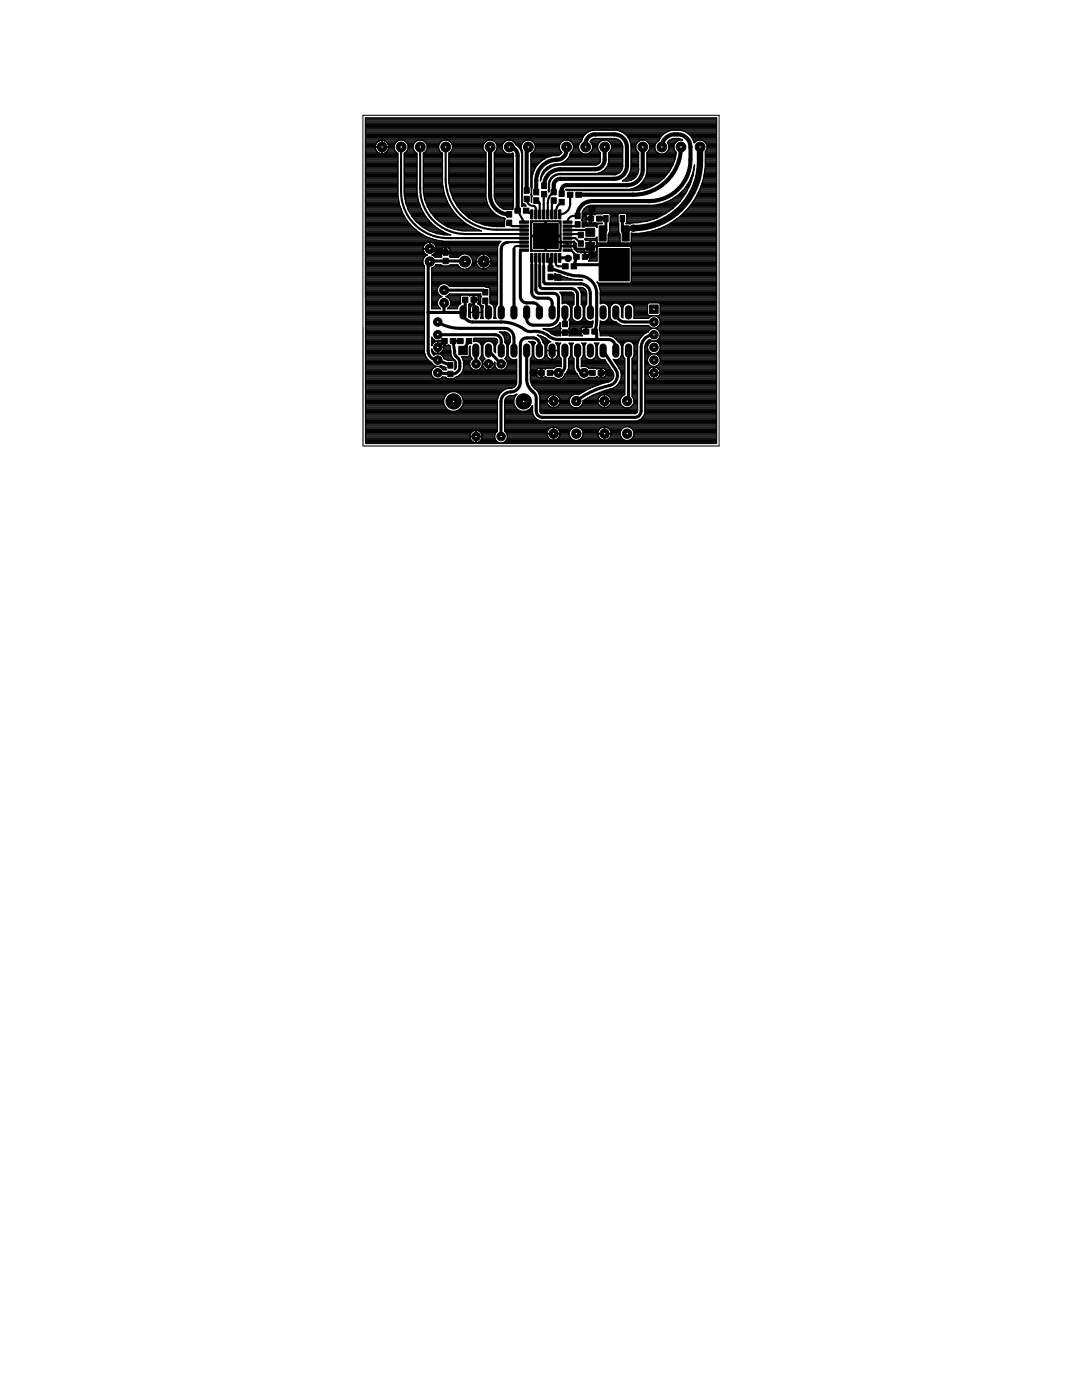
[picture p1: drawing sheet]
<svg xmlns="http://www.w3.org/2000/svg" width="216mm" height="279mm" viewBox="0 0 216 279" stroke-linecap="round" stroke-linejoin="round" font-family="sans-serif">
<g fill="#000" stroke="#000" stroke-width=".2">
<path d="M104.6 39.2h1v1.1h-1zM104.6 37.5h1v1.1h-1zM106.5 39.5h1v1.1h-1zM106.5 37.8h1v1.1h-1zM108.1 38.2h1v1.1h-1zM108.1 36.5h1v1.1h-1zM110 37.8h1v1.1h-1zM110 39.5h1v1.1h-1zM111.6 39.8h1v1.1h-1zM111.6 38.1h1v1.1h-1zM113.2 38.4h1.1v1h-1.1zM114.9 38.4h1.1v1h-1.1z"/>
<path d="M88.4 51.5h1v1.1h-1zM88.4 49.8h1v1.1h-1zM92.3 59.3h1.1v1h-1.1zM94 59.3h1.1v1h-1.1zM96.3 59.5h1v1.1h-1zM96.3 57.8h1v1.1h-1zM101.1 43.9h1v1.1h-1zM101.1 42.2h1v1.1h-1zM102.7 41.5h1.1v1h-1.1zM103.7 46.5h1.8v.4h-1.8zM103.7 47.3h1.8v.5h-1.8zM103.7 48.1h1.8v.5h-1.8z"/>
<path d="M103.7 45.7h1.8v.4h-1.8zM103.7 48.9h1.8v.4h-1.8zM103.7 44.9h1.8v.5h-1.8zM103.7 49.7h1.8v.4h-1.8zM103.7 44.1h1.8v.5h-1.8zM104.4 41.5h1.1v1h-1.1zM105.9 50.6h.4v1.7h-.4zM105.9 41.9h.4v1.8h-.4zM106.7 50.6h.4v1.7h-.4zM106.7 41.9h.4v1.8h-.4zM107.5 50.6h.4v1.7h-.4zM107.5 41.9h.4v1.8h-.4z"/>
<path d="M108.3 50.6h.4v1.7h-.4zM108.3 41.9h.4v1.8h-.4zM109.1 50.6h.4v1.7h-.4zM109.1 41.9h.4v1.8h-.4zM109.9 50.6h.4v1.7h-.4zM109.9 41.9h.4v1.8h-.4zM109.3 54.7h1.1v1.1h-1.1zM109.3 53h1.1v1.1h-1.1zM110.7 50.6h.4v1.7h-.4zM110.7 41.9h.4v1.8h-.4zM106.4 44.6h5v5h-5zM111.5 50.6h.4v1.7h-.4z"/>
<path d="M111.5 41.9h.4v1.8h-.4zM112.3 52.6h1.1v1.1h-1.1zM112.4 46.5h1.7v.4h-1.7zM112.4 47.3h1.7v.5h-1.7zM112.4 48.1h1.7v.5h-1.7zM112.4 45.7h1.7v.4h-1.7zM112.4 48.9h1.7v.4h-1.7zM112.4 44.9h1.7v.5h-1.7zM112.4 49.7h1.7v.4h-1.7zM112.4 44.1h1.7v.5h-1.7zM114 52.6h1.1v1.1h-1.1zM114.5 50.7h1.1v1.1h-1.1z"/>
<path d="M114.7 42.5h1.1v1.1h-1.1zM114.7 44.2h1.1v1.1h-1.1zM115.4 48h1v1.1h-1zM115.4 46.4h1v1.1h-1zM116.2 50.7h1.1v1.1h-1.1zM117.3 43.1h1.1v1h-1.1zM116.9 45.6h1.8v1.6h-1.8zM116.9 48.3h1.8v1.7h-1.8zM119 43.1h1.1v1h-1.1zM119.5 45.1h1.4v3h-1.4zM120.5 43h.8v1.2h-.8zM123.7 43h.9v1.2h-.9z"/>
<path d="M124.1 45.1h1.4v3h-1.4zM119.5 49.6h6.1v6.5h-6.1zM88.1 67.6h1.1v1h-1.1zM89.4 74.1h1v1.1h-1zM89.4 72.4h1v1.1h-1zM89.9 67.6h1.1v1h-1.1zM91.3 67.6h1.1v1h-1.1zM93 67.6h1.1v1h-1.1zM107.5 73.9h1.1v1h-1.1zM109.2 73.9h1.1v1h-1.1zM112.2 64.1h1v1.1h-1zM112.2 65.8h1v1.1h-1z"/>
<path d="M116.4 65.7h1.1v1h-1.1zM117.7 73.9h1.1v1h-1.1zM118.1 65.7h1.1v1h-1.1zM119.4 73.9h1.1v1h-1.1z"/>
</g>
<g fill="none" stroke="#000" stroke-width=".61">
<path d="M88.6 57.9h7.8l.3 .1 .1 .3M92.8 52.2l-.2-.1h-6.8l-.4 .3v17.6a1.88 1.88 0 0 0 1.9 1.9l2.6 1M92.8 59.8v2.3l-.4 .3M94.5 59.8l.1 2.3 .3 .3M101.3 48.4l-.6 .1-.4 .4-.3 .8v12.7M102.6 49.7v12.7M103.8 50.3v8.9l.1 .5 .4 .5a2.64 2.64 0 0 0 2.1 .3 1.41 1.41 0 0 1 1.2 1.9M106.1 52.8l.1 6 .4 .4 .4 .3h2.5l.4 .3 .3 .7v1.9M106.9 52.7v5.1a.7 .7 0 0 0 .7 .7h2.9l.7 .3 .2 .7v3.5a1.92 1.92 0 0 1-1.9 1.9h-3.1l-.6-.1-.4-.4a2.64 2.64 0 0 1-.3-2M107.7 52.9l.1 4.5 .5 .2h5.7l.8 .3 .3 .4 .2 .6v3.5M108.5 53.1v3.1l.3 .4h7.1a1.92 1.92 0 0 1 1.9 1.9v3.9M109.9 53.6l3.4 1.1 1.7 .4a3.6 3.6 0 0 1 4.1 3.4v5.4l-.1 1.2-.4 1.1 .3 .1 .2 .3v1.2"/>
<path d="M109.9 55.3l1.5 .1M112 51.5l1.3 .1M114.6 52.7l-.1 .4M114.6 52.7l.7 .1h7.3M115 51.2l-.4 1.5M118.1 41.7l-.2 1.9M119.6 43.6h1.3v2.5l-.3 .4-.4 .1M124.2 43.6v2.3l.3 .6 .3 .1 1.1-1.1h.4M85.4 62.4h7M87.3 64.3a8.7 8.7 0 0 0 4.5 1.2h8.8a1.88 1.88 0 0 1 2 1.9v2.6M87.3 66.8h11.7l.5 .3 .5 .7v2.2M88.6 60.5v1.9"/>
<path d="M88.7 68.1l-1.4 1.2M91.9 68.1h-1.5l.4 2.8a2.25 2.25 0 0 1 .1 3.6l-1 .1-2.6-.2M92.4 62.4a1.95 1.95 0 0 0 1.9 1.9h5.7a8.4 8.4 0 0 1 5.1 1.7l.6 .2a5.1 5.1 0 0 1 4.2 1.2l1.2 .4h10.2a1.69 1.69 0 0 1 1.6 2.2M93.6 68.1l-1.2 1.9M94.9 70l.1 2.6M96.8 60l.7 2.4M97.5 70l2.5 2.6M106.4 74.4h1.7M107.6 70a2.38 2.38 0 0 0-.2-2.1l-.3-.2a2.38 2.38 0 0 0-2-.3l-.6 .1-.4 .4-.3 .8v7.6a1.99 1.99 0 0 1-2.3 2l-.3 .1a1.99 1.99 0 0 0-1.2 1.8v6.9M112.7 70v3.1l-.3 .8-.7 .5h-2M112.7 62.4v2.3M115.3 70v3.1l.2 .8 .7 .5h2"/>
<path d="M116.9 66.2h-2.3l-1.9 .2M119.9 74.4h1.7M120.3 70l2.6 3.8a2.08 2.08 0 0 1-1.3 3.1l-2 .6-2 .9-2.6 1.7M122.9 62.4a1.92 1.92 0 0 0 1.9 1.9h5.7M125.4 70v9.8l-.3 .3M130.5 66.8a2.54 2.54 0 0 0-2.6 2.5v12.7l-.2 .8-.5 .4-.5 .1h-18.7l-.7-.5-.3-.5v-3.1l-.2-.5a4 4 0 0 1-1.7-3v-5.7"/>
</g>
<g fill="none" stroke="#000" stroke-width=".42">
<path d="M80 29.3v8.9a9.3 9.3 0 0 0 9.3 9.3h15.3M83.8 29.3v8.3a9.1 9.1 0 0 0 9.2 9.1h11.6M88.9 29.3v6.4a10.1 10.1 0 0 0 10.2 10.1l5.5 .1M105.1 39.7a1.48 1.48 0 0 0 1.6 1.5l.2 .4v1.2M108.6 38.8l-.1 4M110.5 38.3l-.6 .6-.4 .7-.2 .9v2.3M113.8 38.9v1.8a2.08 2.08 0 0 1-2.1 2.1M101.6 44.5l.1 .4 .3 .2h2.6M103.3 42l1.3 2.3M104.6 48.3l-3.3 .1M104.6 49.1h-1.7l-.2 .2-.1 .4M104.6 49.9h-.8v.4"/>
<path d="M105 42l1.1 .8M106.1 51.5v1.7M106.9 51.5v1.2M107 40l.4 .2 .3 .3v2.3M107.7 51.5v1.4M108.5 51.5v1.6M108.9 47.1l.3 .8 .4 .3 .5 .1h3.1v.8h1.2l.5 .6h2.4l.5-.6M109.3 51.5l.6 .4 .2-.4M110.5 40l-.4 .8v2M110.9 51.5v1.1l.2 .4 1.7 .1M111.7 51.5h.3M112.1 40.3a2.53 2.53 0 0 0-1.2 2.5"/>
<path d="M113.2 46.7h2.5l.2 .2M113.2 45.9h4.8v.3l-.2 .2M113.2 49.9h.7l1.1 1.1v.2M113.2 47.5h1.6l1.1 1.1M115.3 44.8l-.4 .3h-1.7M115.3 43.1a1.46 1.46 0 0 0-2.1 1.2"/>
</g>
<path d="M97.8 29.3v9.7a3.8 3.8 0 0 0 3.8 3.8M101.6 29.3a1.7 1.7 0 0 1 1.7 1.7v11M105.4 29.3l-.3 .4v8.3M113 29.3a2.12 2.12 0 0 1-2.4 2.6 4.1 4.1 0 0 0-3.6 4.1v2.3M116.8 29.3a2.03 2.03 0 0 1 1.9-2.5h3.9a2.54 2.54 0 0 1 2.5 2.5v3.8a2.58 2.58 0 0 1-2.5 2.6h-11.1l-.5 .3-.5 .7v1.6M120.6 29.3v2.6a1.92 1.92 0 0 1-1.9 1.9h-6.9a3.2 3.2 0 0 0-3.2 3.3M128.2 29.3v4.5a3.1 3.1 0 0 1-3.1 3.2h-12.1l-.6 .2a1.51 1.51 0 0 0-.3 1.5M132.1 29.3a2.64 2.64 0 0 1 3.1-2.5 2.54 2.54 0 0 1 2.6 2.5 12.4 12.4 0 0 1-.7 5.8 8.2 8.2 0 0 1-7.6 5h-11.4a2.86 2.86 0 0 0-2.8 3M135.9 29.3a9.5 9.5 0 0 1-9.6 9.6h-10.8M109.9 51.9v1.7M117.8 49.1l.3 1.8-1.4 .3" fill="none" stroke="#000" stroke-width=".83"/>
<path d="M85.7 49.7l3.2 .7" fill="none" stroke="#000" stroke-width="1"/>
<g fill="none" stroke="#000" stroke-width=".25">
<path d="M72.9 23.5h70.1v65h-70.1zM72.9 27.9h43.2M72.9 29.3h2M72.9 31h6.5M72.9 31.9h6.5M72.9 34.4h6.5M72.9 36.1h6.5M72.9 37h6.5M72.9 37.9h6.5M72.9 39.9h6.6M72.9 39.7h6.6M72.9 39.5h6.6"/>
<path d="M72.9 39.2h6.5M72.9 39h6.5M72.9 38.8h6.5M72.9 38.6h6.5M72.9 38.4h6.5M72.9 38.1h6.5M72.9 37.7h6.5M72.9 37.5h6.5M72.9 37.3h6.5M72.9 36.8h6.5M72.9 36.6h6.5M72.9 36.4h6.5"/>
<path d="M72.9 35.9h6.5M72.9 35.7h6.5M72.9 35.5h6.5M72.9 35.2h6.5M72.9 35h6.5M72.9 34.8h6.5M72.9 34.6h6.5M72.9 34.1h6.5M72.9 33.9h6.5M72.9 33.7h6.5M72.9 33.5h6.5M72.9 33.3h6.5"/>
<path d="M72.9 33h6.5M72.9 32.8h6.5M72.9 32.6h6.5M72.9 32.4h6.5M72.9 32.2h6.5M72.9 31.7h6.5M72.9 31.5h6.5M72.9 31.3h6.5M72.9 30.8h6.5M72.9 30.6h2.8M72.9 30.4h2.4M72.9 30.1h2.2"/>
<path d="M72.9 29.9h2.1M72.9 29.7h2M72.9 29.5h2M72.9 29h2M72.9 28.8h2.1M72.9 28.6h2.2M72.9 28.4h2.4M72.9 28.2h2.7M72.9 27.7h43.3M72.9 27.5h43.3M72.9 27.3h43.5M72.9 27h43.7"/>
<path d="M72.9 26.8h43.8M72.9 26.6h44.1M72.9 26.4h44.4M72.9 26.1h44.9M72.9 25.9h70.1M72.9 25.7h70.1M72.9 25.5h70.1M72.9 25.3h70.1M72.9 25h70.1M72.9 24.8h70.1M72.9 24.6h70.1M72.9 24.4h70.1"/>
<path d="M72.9 24.2h70.1M72.9 23.9h70.1M72.9 23.7h70.1M74.9 29.2l.1 .7 .3 .5M74.9 29.3h2.7M74.9 29a1.35 1.35 0 0 1 1.3-1 1.35 1.35 0 0 1 1.3 1M74.9 29v.2M75.3 30.4l.4 .2M76.2 29.3h.1M76.2 28v2.7M76.2 30.6h.1M76.2 30.4h.1"/>
<path d="M76.2 30.1h.1M76.2 29.9h.1M76.2 29.7h.1M76.2 29.5h.1M76.2 29h.1M76.2 28.8h.1M76.2 28.6h.1M76.2 28.4h.1M76.2 28.2h.1M76.8 30.6h2.6M76.8 28.2h2.5M77.1 30.4h2"/>
<path d="M77.2 28.4h1.8M77.3 30.1h1.5M77.3 28.6h1.5M77.4 29.9h1.4M77.4 28.8h1.3M77.5 29.7h1.2M77.5 29l.1 .2M77.5 29h1.2M77.6 29.2a1.34 1.34 0 0 1-1.9 1.4M77.6 29.3h1M77.6 29.5h1M78.8 30.1l.6 .5v8.5l.3 1.7"/>
<path d="M79.8 27.9a1.44 1.44 0 0 0-1 2.2M80.3 27.9a1.44 1.44 0 0 1 .9 2.2M80.7 30.6v7.6a8.7 8.7 0 0 0 2.5 6.1M80.7 31h2.5M80.7 31.9h2.5M80.7 34.4h2.5M80.7 36.1h2.5M80.7 37h2.5M80.7 37.9h2.5M80.7 38.6h2.5M80.7 38.4h2.5M80.7 38.1h2.5"/>
<path d="M80.7 37.7h2.5M80.7 37.5h2.5M80.7 37.3h2.5M80.7 36.8h2.5M80.7 36.6h2.5M80.7 36.4h2.5M80.7 35.9h2.5M80.7 35.7h2.5M80.7 35.5h2.5M80.7 35.2h2.5M80.7 35h2.5M80.7 34.8h2.5"/>
<path d="M80.7 34.6h2.5M80.7 34.1h2.5M80.7 33.9h2.5M80.7 33.7h2.5M80.7 33.5h2.5M80.7 33.3h2.5M80.7 33h2.5M80.7 32.8h2.5M80.7 32.6h2.5M80.7 32.4h2.5M80.7 32.2h2.5M80.7 31.7h2.5"/>
<path d="M80.7 31.5h2.5M80.7 31.3h2.5M80.7 30.8h2.5M80.7 38.8h2.6M80.7 30.6h2.5M80.7 39h2.6M80.8 39.2h2.5M80.8 39.5h2.6M80.8 28.2h2.3M80.8 39.7h2.6M80.9 39.9h2.6M81 30.4h1.9"/>
<path d="M81 28.4h1.8M81.2 30.1h1.5M81.2 30.1l-.5 .5M81.2 28.6h1.4M81.3 29.9h1.3M81.3 28.8h1.2M81.4 29.7h1.1M81.4 29h1M81.4 29.3h1M81.4 29.5h1M82.7 30.1l.5 .5M83.2 30.6v7.9l.3 1.6"/>
<path d="M83.6 27.9a1.44 1.44 0 0 0-.9 2.2M84.1 27.9a1.44 1.44 0 0 1 .9 2.2M84.5 30.6v7a8.5 8.5 0 0 0 8.5 8.5h3.1l-1.6-.6M84.5 31h3.8M84.5 31.9h3.8M84.5 34.4h3.8M84.5 36.1h3.8M84.5 37h3.8M84.5 37.9h4M84.5 37.7h4M84.5 37.5h3.9M84.5 37.3h3.9"/>
<path d="M84.5 36.8h3.8M84.5 36.6h3.8M84.5 36.4h3.8M84.5 35.9h3.8M84.5 35.7h3.8M84.5 35.5h3.8M84.5 35.2h3.8M84.5 35h3.8M84.5 34.8h3.8M84.5 34.6h3.8M84.5 34.1h3.8M84.5 33.9h3.8"/>
<path d="M84.5 33.7h3.8M84.5 33.5h3.8M84.5 33.3h3.8M84.5 33h3.8M84.5 32.8h3.8M84.5 32.6h3.8M84.5 32.4h3.8M84.5 32.2h3.8M84.5 31.7h3.8M84.5 31.5h3.8M84.5 31.3h3.8M84.5 30.8h3.8"/>
<path d="M84.5 30.6h3.8M84.5 38.4h4.1M84.5 38.1h4M84.5 38.6h4.1M84.6 38.8h4.1M84.6 28.2h3.6M84.6 39h4.2M84.7 39.2h4.2M84.7 39.5h4.3M84.7 39.7h4.3M84.8 39.9h4.3M84.8 30.4h3.1"/>
<path d="M84.8 28.4h3.1M85 30.1h2.7M85 30.1l-.5 .5M85 28.6h2.7M85.1 29.9h2.5M85.1 28.8h2.5M85.2 29.7h2.3M85.2 29h2.3M85.2 29.3h2.3M85.2 29.5h2.3M87.7 30.1l.6 .5v6l.3 1.9M88.6 38.5h.1"/>
<path d="M88.6 38.5l.7 1.8M88.6 27.9a1.44 1.44 0 0 0-.9 2.2M89.2 27.9a1.44 1.44 0 0 1 .9 2.2M89.6 30.6v5.1M89.6 35.7l.3 2.5M89.6 31h7.4M89.6 31.9h7.4M89.6 34.4h7.4M89.6 36.1h7.4M89.6 35.9h7.4M89.6 35.7h7.4M89.6 35.5h7.4"/>
<path d="M89.6 35.2h7.4M89.6 35h7.4M89.6 34.8h7.4M89.6 34.6h7.4M89.6 34.1h7.4M89.6 33.9h7.4M89.6 33.7h7.4M89.6 33.5h7.4M89.6 33.3h7.4M89.6 33h7.4M89.6 32.8h7.4M89.6 32.6h7.4"/>
<path d="M89.6 32.4h7.4M89.6 32.2h7.4M89.6 31.7h7.4M89.6 31.5h7.4M89.6 31.3h7.4M89.6 30.8h7.4M89.6 30.6h7.4M89.6 36.4h7.4M89.6 36.6h7.4M89.6 36.8h7.4M89.7 37h7.3M89.7 28.2h7.3"/>
<path d="M89.7 37.3h7.3M89.7 37.5h7.3M89.8 37.7h7.2M89.8 37.9h7.2M89.9 38.2l.5 1.5M89.9 38.1h7.1M89.9 30.4h6.9M89.9 28.4h6.9M89.9 38.4h7.1M90 38.6h7M90.1 30.1l-.5 .5M90.1 30.1h6.5"/>
<path d="M90.1 38.8h6.9M90.1 28.6h6.5M90.2 39h6.8M90.2 29.9h6.3M90.2 28.8h6.3M90.3 39.2h6.7M90.3 29.7h6.1M90.3 29.3h6.1M90.3 29.5h6.1M90.3 29h6.1M90.3 39.5h6.7M90.4 39.7h6.6"/>
<path d="M90.4 39.7l.9 1.4 1 1.3 1.3 1.1M90.6 39.9h6.4M96.6 30.1l.4 .4v9.1l.3 1.2M97.5 27.9a1.44 1.44 0 0 0-.9 2.2M98.1 27.9a1.44 1.44 0 0 1 .9 2.2M98.6 28.2h2.3M98.6 31h3.8M98.6 31.9h3.8M98.6 34.4h3.8M98.6 36.1h3.8M98.6 37h3.8M98.6 37.9h3.8"/>
<path d="M98.6 39h3.8M98.6 38.8h3.8M98.6 38.6h3.8M98.6 38.4h3.8M98.6 38.1h3.8M98.6 37.7h3.8M98.6 37.5h3.8M98.6 37.3h3.8M98.6 36.8h3.8M98.6 36.6h3.8M98.6 36.4h3.8M98.6 35.9h3.8"/>
<path d="M98.6 35.7h3.8M98.6 35.5h3.8M98.6 35.2h3.8M98.6 35h3.8M98.6 34.8h3.8M98.6 34.6h3.8M98.6 34.1h3.8M98.6 33.9h3.8M98.6 33.7h3.8M98.6 33.5h3.8M98.6 33.3h3.8M98.6 33h3.8"/>
<path d="M98.6 32.8h3.8M98.6 32.6h3.8M98.6 32.4h3.8M98.6 32.2h3.8M98.6 31.7h3.8M98.6 31.5h3.8M98.6 31.3h3.8M98.6 30.8h3.8M98.6 30.6h2.3M98.7 39.2h3.7M98.7 39.5h3.7M98.7 39.7h3.7"/>
<path d="M98.7 30.4h1.9M98.8 28.4h1.8M98.8 39.9h3.6M99 30.1l-.4 .4v8.5l.3 1.1M99 30.1h1.4M99 28.6h1.4M99.1 29.9h1.2M99.1 28.8h1.2M99.2 29.7h1M99.2 29.3h1M99.2 29.5h1M99.2 29h1"/>
<path d="M100.4 30.1a1.42 1.42 0 0 0 1.9 .5M101.3 27.9a1.44 1.44 0 0 0-.9 2.2M101.9 27.9l.5 .3 .5 .7 .5 .3M102.3 30.6h.1M102.3 30.6l.1 .3v10.3l-.1 .6h-1.4M102.3 28.2h2.4M102.6 28.4h1.8M102.8 28.6h1.4M102.9 28.8h1.2M103.1 29h.9M103.4 29.2l.6 .1M103.4 29.2v.1"/>
<path d="M103.4 29.2l.5 .7M103.6 29.5h.4M103.8 29.7h.3M103.9 29.9h.1M103.9 29.9l.2 .7v10.6l.2-.1h.7l-.2-.2M103.9 29.9h.2M104 30.1h.2M104 30.4h.3M104.1 30.6h.2M104.1 31h.2M104.1 31.9h.2M104.1 34.4h.2"/>
<path d="M104.1 36.1h.2M104.1 37h.2M104.1 37.9h.1M104.1 39.9h.1M104.1 39.7h.1M104.1 39.5h.1M104.1 39.2h.1M104.1 39h.1M104.1 38.8h.1M104.1 38.6h.1M104.1 38.4h.1M104.1 38.1h.1"/>
<path d="M104.1 37.7h.1M104.1 37.5h.1M104.1 37.3h.1M104.1 36.8h.2M104.1 36.6h.2M104.1 36.4h.2M104.1 35.9h.2M104.1 35.7h.2M104.1 35.5h.2M104.1 35.2h.2M104.1 35h.2M104.1 34.8h.2"/>
<path d="M104.1 34.6h.2M104.1 34.1h.2M104.1 33.9h.2M104.1 33.7h.2M104.1 33.5h.2M104.1 33.3h.2M104.1 33h.2M104.1 32.8h.2M104.1 32.6h.2M104.1 32.4h.2M104.1 32.2h.2M104.1 31.7h.2"/>
<path d="M104.1 31.5h.2M104.1 31.3h.2M104.1 30.8h.2M104.2 38.8l.1 .1-.1 .1M104.2 30.1l.1 7.1-.1 .1M105.1 27.9a1.44 1.44 0 0 0-.9 2.2M105.7 27.9a1.44 1.44 0 0 1 .9 2.2M105.9 31h5.4M105.9 31.9h2.4M105.9 34.4h.5M105.9 36.1h.3M105.9 37h.3"/>
<path d="M105.9 36.8h.3M105.9 36.6h.3M105.9 36.4h.3M105.9 35.9h.3M105.9 35.7h.3M105.9 35.5h.3M105.9 35.2h.3M105.9 35h.4M105.9 34.8h.4M105.9 34.6h.5M105.9 34.1h.6M105.9 33.9h.7"/>
<path d="M105.9 33.7h.8M105.9 33.5h.9M105.9 33.3h1.1M105.9 33h1.2M105.9 32.8h1.4M105.9 32.6h1.6M105.9 32.4h1.9M105.9 32.2h2.1M105.9 31.7h2.8M105.9 31.5h3.2M105.9 31.3h3.8M105.9 30.8h5.9"/>
<path d="M106 38.8h.1M106 37.3h.2M106 39l.1 1.4M106 37.9h.1M106 39.9h.1M106 39.7h.1M106 39.5h.1M106 39.2h.1M106 39h.1M106 38.6h.1M106 38.4h.1M106 38.1h.1"/>
<path d="M106 37.7h.1M106 37.5h.2M106.1 30.6h5.9M106.2 28.2h6.1M106.4 30.4h5.7M106.4 28.4h5.6M106.5 34.1l-.3 1.2-.1 3.8 .1 .1-.1 .1v1.1M106.5 34.1h.1M106.6 30.1l-.7 .5 .1 8.2-.1 .1 .1 .1M106.6 30.1h5.2M106.6 28.6h5.2M106.7 29.9h5.1"/>
<path d="M106.7 28.8h5M106.8 29.7h4.9M106.8 29h4.9M106.8 29.3h4.8M106.8 29.5h4.8M107.1 33l-.6 1.1M107.1 33h.1M107.8 35.9h.1M107.9 35.7h.1M107.9 35.5h.1M107.9 35.2h.2M108 35.4h.1"/>
<path d="M108 35h.2M108.1 32l-1 1M108.1 32h.1M108.1 34.8h.3M108.2 34.6h.3M108.3 34.4h.4M108.4 34.1h.5M108.5 34.5l-.5 .9M108.5 34.5h.1M108.6 33.9h.5M108.8 33.7h.6M109.1 33.5h.7"/>
<path d="M109.2 31.4l-1.1 .6M109.2 31.4h.1M109.3 33.8l-.8 .7M109.3 33.8h.1M109.4 37.9h.2M109.4 33.3h.8M109.5 36.4v1.4l-.1 .1M109.5 37h.1M109.5 38.1h.1M109.5 37.7h.1M109.5 37.5h.1M109.5 37.3h.1"/>
<path d="M109.5 36.8h.1M109.5 36.6h.1M109.5 36.4h.2M109.6 36.1h.2M109.7 35.9h.2M109.8 33h1.1M109.8 35.7h.2M110 35.5h.3M110 35.8h.1M110 35.8l-.4 .7-.1 1.8-.1-.4M110.2 35.2h.3M110.2 33.2l-.9 .6"/>
<path d="M110.2 33.2h.1M110.5 31.1l-1.3 .3M110.5 35h.4M110.5 32.8h8.8M110.6 35.2l-.6 .6M110.6 35.2h.1M110.8 34.8h12.1M111.3 31l-.2 .1M111.8 30.1l.3 .3M112 32.6h7.5M112.1 30.4l-.2 .3-.6 .3M112.4 32.4h.1"/>
<path d="M112.4 32.4l-.9 .3a3.3 3.3 0 0 0-3.7 3.4l.2-.7M112.5 32.4h7.2M112.8 27.9a1.44 1.44 0 0 0-1 2.2M112.8 32.2h7M113 37.9h.1M113 37.9h14.6M113.1 31.9v.1M113.1 31.9l-.7 .5M113.3 31.7h6.5M113.3 27.9a1.43 1.43 0 0 1 1.1 1.2 1.43 1.43 0 0 1-.6 1.4l-.2 .7M113.4 31.5h6.4M113.6 31.2l6.2 .1"/>
<path d="M113.6 31.2l-.5 .7M113.7 31h6.1M113.7 30.8h6.1M113.8 28.2h2.2M113.8 30.6h2.4M114 30.4h1.9M114 28.4h1.8M114.2 30.1h1.5M114.2 28.6h1.4M114.3 29.9h1.3M114.3 28.8h1.2M114.4 29.7h1.1"/>
<path d="M114.4 29h1M114.4 29.3h1M114.4 29.5h1M114.5 37.9l.1 .2 .1-.2M115.7 30.1a1.44 1.44 0 0 0 2.3 0M116.3 27.5l-.3 .7a1.42 1.42 0 0 0-.3 1.9M116.3 27.5h.1M116.8 26.8l-.5 .7M116.8 26.8h.1M117.5 26.2l-.7 .6M117.5 26.2h.1M117.5 26.2l.8-.2h4.8l1 .3"/>
<path d="M117.5 30.6h2.3M117.8 30.4h1.9M117.8 28.4h1.9M117.9 28.2h2M118 30.1h1.5M118 27.9h5.4M118 28.6h1.4M118.1 29.9h1.3M118.1 28.8h1.3M118.2 29.7h1.1M118.2 29h1.1M118.2 29.3h1.1"/>
<path d="M118.2 29.5h1.1M118.4 27.7h4.5M119.3 34.6h4.1M119.5 30.1l.3 .4-.1 1.9M119.7 32.4a1.11 1.11 0 0 1-1 .6h-7.5l-1 .2M119.8 31.9h-6.7M120 34.4h3.7M120 34.4l-.8 .2h-7.4a2.31 2.31 0 0 0-2.3 1.8M120.3 34.1h3.6M120.4 27.9a1.44 1.44 0 0 0-.9 2.2M120.6 33.9h3.5M120.7 33.8v.1"/>
<path d="M120.7 33.8l-.7 .6M120.8 33.7h3.3M120.9 27.9a1.44 1.44 0 0 1 .9 2.2M121 33.5h3.2M121.1 33.3h3.1M121.2 33h3M121.3 32.8h2.9M121.4 32.6h2.8M121.4 28.2h2.3M121.5 31h2.7M121.5 31.9h2.7M121.5 32.4h2.7"/>
<path d="M121.5 32.2h2.7M121.5 31.7h2.7M121.5 31.5h2.7M121.5 31.3h2.7M121.5 30.8h2.7M121.5 30.6h2.7M121.6 30.4h2.6M121.6 28.4h2.3M121.8 30.1h2.4M121.8 30.1l-.3 .4v1.8l-.3 .8-.5 .7M121.8 28.6h2.3M121.9 29.9h2.3"/>
<path d="M121.9 28.8h2.2M122 29.7h2.2M122 29h2.2M122 29.3h2.2M122 29.5h2.2M123.6 26.1h9.9M123.7 34.4l-.4 .3-.7 .2h-11.3l-.7 .3M123.7 28.2l.4 .4M123.7 28.2l-.9-.5-4.1-.1a1.08 1.08 0 0 0-.9 .7 1.38 1.38 0 0 1 .2 1.8M124.1 33.9l-.4 .5M124.1 28.6l.1 .7v3.8l-.1 .8M124.1 26.3h.1"/>
<path d="M124.1 26.3l.9 .6M124.2 26.4h8.8M124.5 35.9h1.5M124.5 26.6h8.2M124.8 35.7h1.6M124.8 26.8h7.6M125 26.9h.1M125 26.9l.6 .9M125 35.6h.1M125 35.6l-.8 .5h1.2l.6-.2M125 35.5h1.7M125 27h7.1"/>
<path d="M125.2 35.2h1.7M125.2 27.3h6.8M125.3 35h1.7M125.4 27.5h6.4M125.5 34.8h1.7M125.5 27.7h6.1M125.6 27.8h.1M125.6 34.7h.1M125.6 27.8l.3 1M125.6 34.7l-.6 .9M125.6 27.9h5.9M125.6 34.6h1.7"/>
<path d="M125.7 34.4h1.6M125.7 28.2h1.8M125.8 34.1h1.6M125.8 28.4h1.5M125.9 33.9h1.5M125.9 28.6h1.2M125.9 29.3h1M125.9 31h1.5M125.9 31.9h1.5M125.9 28.8v4.9M125.9 33.7l-.3 1M125.9 33.7h1.5"/>
<path d="M125.9 33.5h1.5M125.9 33.3h1.5M125.9 33h1.5M125.9 32.8h1.5M125.9 32.6h1.5M125.9 32.4h1.5M125.9 32.2h1.5M125.9 31.7h1.5M125.9 31.5h1.5M125.9 31.3h1.5M125.9 30.8h1.5M125.9 30.6h1.5"/>
<path d="M125.9 30.4h1.4M125.9 30.1h1.2M125.9 29.9h1.1M125.9 29.7h1M125.9 29.5h1M125.9 29h1M125.9 28.8h1.1M126 37.7h2.7M126.6 37.5h.1M126.6 37.5l-1 .3h-12.6v.1M126.7 37.5h2.6M127.1 30.1l.3 .4v3.6"/>
<path d="M127.1 37.3h2.8M127.4 34.1a2.3 2.3 0 0 1-1.4 1.8M127.5 37h2.8M127.7 36.8h3M128 36.6h3.1M128 27.9a1.44 1.44 0 0 0-.9 2.2M128.2 36.4h3.2M128.3 36.3h.1M128.3 36.3l-.7 .7-1 .5M128.4 36.1h3.3M128.5 35.9h3.5M128.5 27.9a1.44 1.44 0 0 1 .9 2.2"/>
<path d="M128.6 35.7h3.6M128.7 35.5h3.8M128.8 35.3h.1M128.8 35.3l-.5 1M128.8 35.2h3.9M128.9 35h4M129 34.8h4.1M129 28.2h2.3M129 34.6h4.2M129.1 34.4h4.3M129.1 31h5.7M129.1 31.9h5.5"/>
<path d="M129.1 34.1h4.5M129.1 33.9h4.6M129.1 33.7h4.7M129.1 33.5h4.9M129.1 33.3h5M129.1 33h5.1M129.1 32.8h5.2M129.1 32.6h5.3M129.1 32.4h5.4M129.1 32.2h5.4M129.1 31.7h5.6M129.1 31.5h5.7"/>
<path d="M129.1 31.3h5.7M129.1 30.8h5.8M129.1 30.6h2.3M129.2 30.4h1.9M129.2 28.4h1.9M129.4 30.1l-.3 .4v3.8l-.3 1M129.4 30.1h1.5M129.5 28.6h1.4M129.5 29.9h1.3M129.5 28.8h1.3M129.6 29.7h1.1M129.6 29.3h1.1"/>
<path d="M129.6 29.5h1.1M129.6 29h1.1M130.9 30.1a1.44 1.44 0 0 0 2.3 0M131.3 36.4a8.5 8.5 0 0 1-5 1.6h-10l-.1-.1M131.3 36.4v.1M131.6 27.8l-.1 .3a1.36 1.36 0 0 0-.6 2M131.6 27.8h.1M132.2 26.9h.1M132.2 26.9l-.6 .9M132.7 30.6h2.2M133 30.4h1.9M133.1 26.3l1-.3h1.7l1 .3"/>
<path d="M133.1 26.3h.1M133.1 26.3l-.9 .6M133.2 30.1h1.5M133.2 28.4h1.7M133.3 28.6h1.4M133.3 29.9h1.3M133.3 28.8h1.3M133.4 28.2l-.2 .3a1.37 1.37 0 0 1 0 1.6M133.4 28.2h1.7M133.4 29.7h1.1M133.5 29.3h1M133.5 29.5h1"/>
<path d="M133.5 29h1M133.7 27.9l2.5 .1a2.48 2.48 0 0 0-2.8 .2M133.8 39.9h.1M133.8 39.9l-1.6 .7M133.9 39.9h1.9M134.2 39.7h1.8M134.2 33l-.7 1.3-1 1.2-1.2 .9M134.2 27.7h1.4M134.5 39.5h1.7M134.7 30.1l.3 .3M134.9 39.2h1.4M135 30.4l-.3 1.2-.5 1.4"/>
<path d="M135.2 39h1.3M135.3 38.9h.1M135.3 38.9l-1.5 1M135.5 38.8h1.2M135.6 27.9a1.44 1.44 0 0 0-.9 2.2M135.7 38.6h1.1M135.9 38.4h1M136.1 38.1h1M136.3 26.1h6.7M136.4 37.9h.8M136.6 37.7l-1.3 1.2M136.6 37.7h.7"/>
<path d="M136.7 37.5h.7M136.8 26.3h.1M136.8 26.3l.8 .6M136.9 37.3h.6M136.9 26.4h6.1M137 37h.6M137.2 36.8h.5M137.2 26.6h5.8M137.3 36.6h.5M137.5 36.4h.4M137.5 26.8h5.5M137.6 36.2h.1"/>
<path d="M137.6 36.2l-1 1.5M137.6 36.1h.3M137.6 26.9h.1M137.6 26.9l.7 .9M137.7 35.9h.3M137.7 27h5.3M137.8 35.7h.3M137.9 35.5h.2M137.9 27.3h5.1M138 35.2h.2M138 27.5h5M138.1 35h.2"/>
<path d="M138.2 34.8h.1M138.2 27.7h4.8M138.2 34.6h.1M138.3 34.5l.3-1.6a12.2 12.2 0 0 1-12.5 11.6l-.4 .2M138.3 34.5v.1M138.3 34.5l-.7 1.7M138.3 27.8h.1M138.3 27.8l.2 .7 .9-.6M138.3 34.4h.1M138.3 27.9h4.7M138.3 34.1h.1M138.4 33.9h.1"/>
<path d="M138.4 28.2h.5M138.4 33.7h.1M138.5 33.5h.1M138.5 28.4h.2M138.5 33.3h.1M138.5 39.9h4.5M138.6 33h.1M138.7 39.8h.1M138.7 39.8l-1.4 1.8M138.7 39.7h4.3M138.8 39.5h4.2M138.9 39.2h4.1"/>
<path d="M139 39h4M139.1 38.8h3.9M139.3 38.6h3.7M139.4 38.4h3.6M139.5 38.1h3.5M139.6 37.9h3.4M139.7 37.7h.1M139.7 37.7l-1 2.1M139.7 37.7h3.3M139.8 37.5h3.2M139.8 37.3h3.2M139.9 37h3.1"/>
<path d="M140 27.9a1.44 1.44 0 0 1 .9 2.2M140 36.8h3M140.1 36.6h2.9M140.1 36.4h2.9M140.2 36.1h2.8M140.3 35.9h2.7M140.4 35.7h2.6M140.4 35.6h.1M140.4 35.6l-.7 2.1M140.4 35.5h2.6M140.4 28.2h2.6M140.4 35.2h2.6"/>
<path d="M140.5 35h2.5M140.5 34.8h2.5M140.5 34.6h2.5M140.6 34.4h2.4M140.6 34.1h2.4M140.7 33.9h2.3M140.7 28.4h2.3M140.7 33.7h2.3M140.7 33.5h2.3M140.7 31h2.3M140.7 31.9h2.3M140.7 33.3h2.3"/>
<path d="M140.7 33h2.3M140.7 32.8h2.3M140.7 32.6h2.3M140.7 32.4h2.3M140.7 32.2h2.3M140.7 31.7h2.3M140.7 31.5h2.3M140.7 31.3h2.3M140.7 30.8h2.3M140.7 30.6h2.3M140.7 30.4h2.3M140.9 30.1l-.2 .1v3.1l-.3 2.3"/>
<path d="M140.9 30.1h2.1M140.9 28.6h2.1M140.9 29.9h2.1M141 28.8h2M141.1 29.7h1.9M141.1 29h1.9M141.1 29.3h1.9M141.1 29.5h1.9M72.9 50.1h11.6M72.9 47.2l12.2 .1M72.9 55.5h11.8M72.9 55.9h11.8"/>
<path d="M72.9 53.7h11.8M72.9 49.5h11.5M72.9 52.8h11.6M72.9 56.6h11.8M72.9 48.1h15.4M72.9 46.6h11M72.9 42.6h7.5M72.9 43.5h8M72.9 47.9h14.2M72.9 49h11.7M72.9 50.4h11.7M72.9 59.2h11.8"/>
<path d="M72.9 59h11.8M72.9 58.8h11.8M72.9 58.6h11.8M72.9 58.4h11.8M72.9 58.1h11.8M72.9 57.9h11.8M72.9 57.7h11.8M72.9 57.5h11.8M72.9 57.2h11.8M72.9 57h11.8M72.9 56.8h11.8M72.9 56.3h11.8"/>
<path d="M72.9 56.1h11.8M72.9 55.7h11.8M72.9 55.2h11.8M72.9 55h11.8M72.9 54.8h11.8M72.9 54.6h11.8M72.9 54.4h11.8M72.9 54.1h11.8M72.9 53.9h11.8M72.9 53.5h11.8M72.9 53.2h11.8M72.9 53h11.7"/>
<path d="M72.9 52.6h11.5M72.9 52.4h11.5M72.9 52.1h11.5M72.9 51.9h11.5M72.9 51.7h11.6M72.9 51.5h11.7M72.9 51.2h11.9M72.9 51h12.1M72.9 50.8h12.2M72.9 50.6h11.9M72.9 49.9h11.5M72.9 49.7h11.5"/>
<path d="M72.9 49.3h11.6M72.9 48.8h11.8M72.9 48.6h12.1M72.9 48.4h12.6M72.9 47.7h13.4M72.9 47.5h12.8M72.9 47h11.8M72.9 46.8h11.4M72.9 46.4h10.7M72.9 46.1h10.4M72.9 45.9h10.1M72.9 45.7h9.9"/>
<path d="M72.9 45.5h9.6M72.9 45.3h9.4M72.9 45h9.2M72.9 44.8h9M72.9 44.6h8.8M72.9 44.4h8.6M72.9 44.1h8.4M72.9 43.9h8.2M72.9 43.7h8.1M72.9 43.2h7.9M72.9 43h7.7M72.9 42.8h7.6"/>
<path d="M72.9 42.4h7.4M72.9 42.1h7.3M72.9 41.9h7.2M72.9 41.7h7.1M72.9 41.5h7M72.9 41.3h7M72.9 41h6.9M72.9 40.8h6.8M72.9 40.6h6.8M72.9 40.4h6.7M72.9 40.1h6.7M72.9 59.7h11.8"/>
<path d="M72.9 59.9h11.8M72.9 59.5h11.8M79.7 40.8l.6 1.6M79.7 40.8h.1M80.3 42.4l.9 1.5M80.3 42.4v.1M80.9 40.1h2.6M80.9 40.4h2.7M81 40.6h2.7M81.1 40.8h2.6M81.2 43.9l1.1 1.4M81.2 43.9v.1"/>
<path d="M81.2 41h2.6M81.2 41.3h2.7M81.3 41.5h2.7M81.4 41.7h2.7M81.5 41.9h2.7M81.6 42.1h2.7M81.7 42.4h2.7M81.9 42.6h2.7M82 42.8h2.7M82.1 43h2.7M82.3 45.3l1.3 1.1M82.3 45.3h.1"/>
<path d="M82.5 43.5h2.7M82.6 43.7h2.7M82.8 43.9h2.7M83 44.1h2.7M83.2 44.3a8.9 8.9 0 0 0 6.7 2.6l-1.1-.4-1.5-.9M83.2 44.4h2.7M83.5 44.6h2.6M83.5 40.1l.6 1.6M83.5 40.1v.1M83.6 46.4l1.5 .9 1.6 .6M83.6 46.4h.1M83.7 44.8h2.7"/>
<path d="M84 45h2.6M84.1 41.7l.8 1.5M84.1 41.7v.1M84.3 45.3h2.6M84.4 51.9v.6l.3 .6v17.3l.2 .8M84.4 49.7h2.7M84.6 50.4l.4 .4M84.6 45.5h2.6M84.7 48.8a1.35 1.35 0 0 1 2 0M84.7 48.8a1.34 1.34 0 0 0-.1 1.6M84.9 40.1h4.3M84.9 43.2h-2.6"/>
<path d="M84.9 43.2l1.1 1.3M85 40.4h4.3M85 45.7h2.5M85 50.8l.3 .1-.7 .5-.2 .5M85 40.6h4.4M85.1 40.8h4.5M85.2 41h4.5M85.3 41.3h4.5M85.4 45.9h2.4M85.4 41.5h4.5M85.6 41.7h4.5M85.7 41.9h4.5"/>
<path d="M85.7 48.3v1.4M85.7 49.5h.1M85.7 49h.1M85.7 49.3h.1M85.7 48.8h.1M85.7 48.6h.1M85.7 48.4h.1M85.8 42.1h4.6M85.8 46.1h2.4M85.9 42.4h4.7M86 48.4h13.8M86 44.5l1.3 1.1"/>
<path d="M86 44.5h.1M86.1 42.6h4.7M86.1 55.5h13.2M86.1 55.9h13.2M86.1 59.7h1.4M86.1 53.7h6.3M86.1 56.6h13.2M86.1 59.9h1.3M86.1 59.5h1.6M86.1 59.2h2M86.1 59h1.7M86.1 58.8h1.5"/>
<path d="M86.1 58.6h1.3M86.1 58.4h1.3M86.1 58.1h1.2M86.1 57.9h1.2M86.1 57.7h1.2M86.1 57.5h1.3M86.1 57.2h1.3M86.1 57h1.5M86.1 56.8h1.7M86.1 56.3h13.2M86.1 56.1h13.2M86.1 55.7h13.2"/>
<path d="M86.1 55.2h13.2M86.1 55h13.2M86.1 54.8h13.2M86.1 54.6h13.2M86.1 54.4h13.2M86.1 54.1h13.2M86.1 53.9h13.2M86.3 53.5h5.6M86.3 42.8h4.7M86.4 50.8h1.6M86.4 46.4h2.2M86.5 43h4.6"/>
<path d="M86.5 51h1.5M86.5 48.6h13.1M86.6 53.2h5.1M86.7 43.2h4.6M86.7 50.6h1.3M86.7 51.2h1.4M86.7 48.8a1.34 1.34 0 0 1 .2 1.6M86.7 47.9l1.7 .3h11.5l-.3 .3M86.7 47.9h.1M86.7 48.8h12.8M86.8 43.5h4.7M86.8 53h1.4"/>
<path d="M86.9 50.4l-.7 .5 .3 .1M86.9 50.4h1.9M86.9 49h12.5M87 50.1h1M87 49.3h12.3M87 49.5h12.3M87 49.9h1M87.1 46.6h2M87.1 49.7h1M87.1 43.7h4.7M87.3 45.6h.1M87.3 43.9h4.8"/>
<path d="M87.5 59.7a1.35 1.35 0 0 0 .3 1.9M87.6 44.1h4.8M87.8 56.8a1.35 1.35 0 0 0 0 2.2M87.8 59l.4 .2-.7 .5M87.9 44.4h4.7M88.1 49.7l-.1 .6h1.8v-.6M88.1 44.6h4.8M88.3 46.8h1.4M88.3 56.6l-.5 .2M88.4 49.5l-.3 .2M88.5 44.8h4.8M88.8 50.1h.2"/>
<path d="M88.8 49.5v1h-.8l.1 .7-.1 .2h-1.2l-.3-.4M88.8 49.9h.2M88.8 49.7h.2M88.9 56.6l.4 .2M88.9 45h4.7M89 49.5v1h.8l-.1 .7 .1 .2h1.6a1.56 1.56 0 0 1 2.4-.3 1.56 1.56 0 0 1-.2 2.4M89 50.4h10.3M89.1 59.2h2.7M89.3 40.3l.9 1.6M89.3 40.3h.1M89.3 45.3h4.7M89.3 59l.4-.3h6.2l.1 .5-.1 .1v1.4l.3 .3"/>
<path d="M89.3 59l-.3 .2 .7 .5M89.3 59h2.6M89.3 56.8h10M89.5 49.5l.3 .2M89.5 59.5h2.3M89.6 58.8h6.3M89.6 57h9.7M89.6 53h1.8M89.7 59.7a1.35 1.35 0 0 1-.4 1.9M89.7 59.7h2.1M89.7 51.2h1.8M89.8 49.7h9.5"/>
<path d="M89.8 50.1h9.5M89.8 51h2M89.8 50.8h2.3M89.8 50.6h9.5M89.8 49.9h9.5M89.8 59.9h2M89.9 45.5h4.5M90.2 41.9l1.2 1.4M90.2 41.9h.1M90.5 45.7h4.5M90.7 40.1h6.4M90.8 40.4h6.4"/>
<path d="M90.9 40.6h6.3M91.1 40.8h6.2M91.2 41h6.2M91.4 41.3h6.2M91.4 43.3l1.5 1.3M91.4 43.3h.1M91.4 43.3v.1M91.4 45.9h4.2M91.5 41.5h6.2M91.7 41.7h6.1M91.9 53.5l-.5-.7h-1.6l-.2 .3h-1.4l-.2-.3h-1l-.5 .6-.4 .1v8.1h1.8M91.9 53.5l.6 .2h.5l.6-.2"/>
<path d="M91.9 41.9h6.1M92.1 42.1h6.1M92.3 42.4h6.1M92.5 42.6h6.2M92.8 42.8h6.2M92.9 44.6l1.6 .9M92.9 44.6h.1M93 43h6.3M93.1 53.7h6.2M93.3 43.2h6.4M93.4 50.8h2.6M93.6 43.5h6.9"/>
<path d="M93.6 53.5h2.2M93.7 51h1.9M93.9 53.2h1.6M94 51.2h1.4M94 43.7h6.7M94.1 53h1.2M94.1 51.5h1.1M94.1 52.8h1M94.2 51.7h.9M94.2 52.6h.9M94.3 52.4h.7M94.3 52.1h.7"/>
<path d="M94.3 51.9h.8M94.3 43.9h6.4M94.4 59.5h.2M94.4 59.2h.2M94.4 59h.2M94.5 45.5h.1M94.6 59.9h1.3M94.7 44.1h6M95 52.2h3M95.1 44.4h5.6M95.3 59l-.7-.1v1h.8v.5M95.3 59l.1 .3"/>
<path d="M95.3 59h.6M95.4 51.2a1.44 1.44 0 0 1 2.2 0M95.4 51.2a1.45 1.45 0 0 0-.3 1.6 1.45 1.45 0 0 0 1.3 .9M95.4 59.3v.4M95.4 59.5h.5M95.4 59.2h.6M95.8 44.6h4.9M95.9 59.7h-1.5v-.8l-.7 .1-.1-.1h-1.5l-.3 .2 .1 1.5a1.04 1.04 0 0 0-.7 1h-1.9M96.4 44.8h4.3M96.5 50.7v3M96.5 52.8h.1M96.5 53.5h.1"/>
<path d="M96.5 53.2h.1M96.5 53h.1M96.5 52.6h.1M96.5 52.4h.1M96.5 52.1h.1M96.5 51.9h.1M96.5 51.7h.1M96.5 51.5h.1M96.5 51.2h.1M96.5 51h.1M96.5 50.8h.1M96.9 57.2h2.4"/>
<path d="M97 50.8h2.3M97.2 53.5h2.1M97.3 40.8l.6 1M97.3 40.8h.1M97.4 51h1.9M97.4 45h3.3M97.5 53.2h1.8M97.6 51.2a1.47 1.47 0 0 1 .3 1.6 1.47 1.47 0 0 1-1.3 .9M97.6 51.2h1.7M97.6 57.5h1.7M97.7 53h1.6M97.7 59.2h1.6"/>
<path d="M97.8 59.7h1.5M97.8 59.9h1.5M97.8 59.5h1.5M97.8 59h1.5M97.8 58.8h1.5M97.8 58.6h1.5M97.8 58.4h1.5M97.8 58.1h1.5M97.8 57.9h1.5M97.8 57.7h1.5M97.8 51.5h1.5M97.8 52.8h1.5"/>
<path d="M97.9 51.7h1.4M97.9 41.8a4.9 4.9 0 0 0 2.9 1.8l-.1 .2v1.4a11.3 11.3 0 0 1-7.1-1.7M97.9 41.8h.1M97.9 52.6h1.4M97.9 51.9h1.4M98 52.4h1.3M98 52.1h1.3M98.9 40.1a2.87 2.87 0 0 0 2 1.7M98.9 40.1h3.5M99 40.4h3.4M99.1 40.6h3.3M99.3 49.3v11.5l-.4 .6 .1 2.1h-.5l.1-2.1-.2-.4-.6-.5-.1-1.3 .1-1.6-.3-.3h-.5l-.3-.1h-7l-.4-.4"/>
<path d="M99.3 40.8h3.1M99.5 41h2.9M99.6 48.5l-.3 .8M99.6 48.5h.1M99.7 41.3h2.7M100.1 41.5h2.2M100.4 41.7h1.9M100.9 41.8h.1M104.1 41h.8M104.1 40.8h.6M104.1 40.6h.2M104.1 40.4h.1"/>
<path d="M104.1 40.1h.1M104.2 40.4l.2 .3h.3l.1 .2M104.8 40.9h.1M105.9 47.2h6M105.9 49.5h.1M105.9 48.1h.1M105.9 46.6h.1M105.9 47.9h.1M105.9 49h.1M105.9 49.9h.3M105.9 49.7h.1M105.9 49.3h.1"/>
<path d="M105.9 48.8h.1M105.9 48.6h.1M105.9 48.4h.1M105.9 47.7h.1M105.9 47.5h.1M105.9 47h2.9M105.9 46.8h.1M105.9 46.4h.1M105.9 46.1h.1M105.9 45.9h.1M105.9 45.7h.1M105.9 45.5h.1"/>
<path d="M105.9 45.3h.1M105.9 45h.1M105.9 44.8h.1M105.9 44.6h.1M105.9 44.4h.2M105.9 44.1h6M106 44.6v2.4h5.8v-2.4M106 47.2v2.5l.2 .2M106 40.1h.1M106 40.4h.1M106.2 44.3l2.6-.1v5.8l-2.6-.1M106.2 44.3l-.2 .3"/>
<path d="M108.8 49.5h.2M108.8 48.1h.2M108.8 46.6h.2M108.8 47.9h.2M108.8 49h.2M108.8 49.9h.2M108.8 49.7h.2M108.8 49.3h.2M108.8 48.8h.2M108.8 48.6h.2M108.8 48.4h.2M108.8 47.7h.2"/>
<path d="M108.8 47.5h.2M108.8 46.8h.2M108.8 46.4h.2M108.8 46.1h.2M108.8 45.9h.2M108.8 45.7h.2M108.8 45.5h.2M108.8 45.3h.2M108.8 45h.2M108.8 44.8h.2M108.8 44.6h.2M108.8 44.4h.2"/>
<path d="M109 47h2.9M110 55.2h2.5M110.7 55.5h2.6M110.7 55.7h3.4M110.7 55h1.2M110.7 54.8h.5M111.6 49.9h.3M111.7 44.4h.2M111.7 58.4h2.4M111.8 44.6l-.4-.4h-2.4v5.8l2.6-.1M111.8 47.2v2.5l-.2 .2M111.8 49.5h.2"/>
<path d="M111.8 48.1h.2M111.8 46.6h.1M111.8 47.9h.1M111.8 49h.2M111.8 49.7h.1M111.8 49.3h.2M111.8 48.8h.2M111.8 48.6h.2M111.8 48.4h.2M111.8 47.7h.1M111.8 47.5h.1M111.8 46.8h.1"/>
<path d="M111.8 46.4h.1M111.8 46.1h.1M111.8 45.9h.1M111.8 45.7h.1M111.8 45.5h.1M111.8 45.3h.1M111.8 45h.1M111.8 44.8h.1M111.8 44.6h.1M111.9 47.9l.1 .7M111.9 47.9v-3.8h-6v6h6l.1-1.4M111.9 58.5l.3 .7v1.4a1.13 1.13 0 0 1 1.7 .8v1.9l-.2 .4"/>
<path d="M111.9 58.5l-.2-.2h2.4l.3 .3M111.9 58.5v.1M111.9 58.6h2.5M112 49.1h2.5M112 48.6v.1M112 48.3h2.5M112 48.7h.1M112 58.8h2.5M112.1 59h2.4M112.2 59.7h2.3M112.2 59.9h2.3M112.2 59.5h2.3"/>
<path d="M112.2 59.2h2.3M113.2 48.3v.8M113.2 49h.1M113.2 48.8h.1M113.2 48.6h.1M113.2 48.4h.1M113.7 55.6l-3-1v.5h-.7v.3h.7v.5h5.6l-1.3-.1M113.7 55.6l1.3 .2M113.7 55.6h.1M114.4 58.6l.1 2.2-.4 .6v1.9l.2 .4M114.5 48.8h.5M114.5 48.2v.4"/>
<path d="M114.5 48.6l.1 1.1M114.5 49.5h.6M114.5 48.2h.1M114.5 49h.5M114.5 48.2l.5 .4M114.5 49.3h.5M114.5 48.6h.5M114.5 48.4h.2M114.6 49.7l.6 .6 3.9 .1M114.6 49.7h1.9M114.8 49.9h1.7M115 55.8h.1"/>
<path d="M115 48.6v.7l.2 .3h1.3v.5l.3 .2M115 50.1h1.5M115.4 57.5h.9M115.6 57.7h1.1M115.7 57.7l-.4-.3a1.33 1.33 0 0 1 1.7 1M115.7 57.7h.1M115.7 57.7l.3 .8v2.3l.4 .6v1.9l-.2 .4M115.8 50.3l.1 .2 .2-.1M115.8 57.9h1M115.8 58.1h1.2M115.9 58.4h1.1M116 59.7h1.1"/>
<path d="M116 59.9h1.1M116 59.5h1.1M116 59.2h1.1M116 59h1.1M116 58.8h1.1M116 58.6h1.1M116.1 43.9h.9M116.2 42.6h16.7M116.2 45.3h.4M116.2 45h2.9M116.2 44.8h3M116.2 44.6h4"/>
<path d="M116.2 44.4h.8M116.2 44.1h.8M116.2 43.7h1.6M116.2 43.2h.8M116.2 43h.8M116.2 42.8h.9M116.2 42.4h17M116.3 42.1h17.2M116.4 41.9h17.4M116.6 41.7h17.5M116.6 50.4v.7h1.1l-.1-.5M116.6 51h.3"/>
<path d="M116.6 50.8h.3M116.6 50.6h.3M116.8 47.7h2.3M116.8 41.5h17.6M116.9 50.4v1h.8l-.1 .5-.2 .2h1.7v-2.7l.3-.3h6.3l.3 .3v6.9l-.3 .2h-6.3l-.3-.2 .4 .6M116.9 51.2h2.2M117 43.1v.4M117 58.4l.1 .1M117.1 58.5v2.3l-.5 .6v1.9l.2 .4M117.1 42.8h.7v1.7l-.8-.1M117.1 42.8l-.1 .3M117.1 41.3h17.5"/>
<path d="M117.3 50.4l.3 .2M117.6 51.9h1.5M117.6 50.6h1.5M117.7 50.1h.2M117.7 49.5h.2M117.7 48.1h.2M117.7 48v1h25.3M117.7 50.3v-1h1.4l-.1 .8-.3 .2M117.7 51.7h1.4M117.7 51.5h1.4M117.7 51h1.4M117.7 50.8h1.4"/>
<path d="M117.7 49.9h.2M117.7 49.7h.2M117.7 48.8h.2M117.7 48.6h.2M117.7 48.4h.2M117.7 41h17.1M117.8 44.4h.2M117.8 44.1h.2M117.8 43.9h.2M117.8 43.2h.2M117.8 43h.2M117.8 42.8h.2"/>
<path d="M117.9 48v2.3M117.9 49.3h1.4M118.6 42.8h.1M118.7 48l.3 .2 .1 .8M119 47.5h.1M119 48.1h.1M119 45.3h.1M119 50.1h.1M119.1 49.5h.1M119.1 49.9h.1M119.1 49.7h.1M119.1 48.8h23.9"/>
<path d="M119.1 48.6h23.9M119.1 48.4h.1M119.2 56.3h.1M119.3 56.6h23.7M119.4 56.8h23.6M119.5 56.9l.3 1.1v2.6a1.16 1.16 0 0 1 1.7 .8v1.9a1.16 1.16 0 0 1-1.7 .8v.5M119.5 56.9h.1M119.5 57h23.5M119.6 57.2h23.4M119.7 57.5h23.3M119.7 57.7h23.3M119.8 59.7h23.2"/>
<path d="M119.8 59.9h23.2M119.8 59.5h23.2M119.8 59.2h23.2M119.8 59h23.2M119.8 58.8h23.2M119.8 58.6h23.2M119.8 58.4h23.2M119.8 58.1h23.2M119.8 57.9h23.2M120.3 42.6l-1.4 .1-.2 .2-.7-.1v.7h-1.8M121.3 48.4h2.5M121.4 47.2h2.3"/>
<path d="M121.4 46.8v1.5l-.3 .2h-1.7l-.3-.2v-1l-.2 .3h-2.1l-.1 .2 .1 .2 2.3-.1M121.4 48.1h2.3M121.4 47.9h2.3M121.4 47.7h2.3M121.4 47.5h2.3M121.4 47h2.3M121.4 46.8h2.3M121.4 46.7h.1M121.4 46.7v.1M121.5 46.6h2.1M121.5 42.6l.3 .2v1.6l-.2 .2v1.6l-.2 .5M121.6 46.4h1.9"/>
<path d="M121.6 46.1h1.8M121.6 45.9h1.8M121.6 45.7h1.8M121.6 45.5h1.8M121.6 45.3h1.8M121.6 45h1.8M121.6 44.8h1.8M121.6 44.6h1.8M121.8 42.8h1.5M121.8 43.5h1.5M121.8 44.4h1.5M121.8 44.1h1.5"/>
<path d="M121.8 43.9h1.5M121.8 43.7h1.5M121.8 43.2h1.5M121.8 43h1.5M123.5 42.6l-.2 .2v1.6l.1 .2v1.6l.3 .5M123.7 46.7v.1M123.7 46.7h.1M124.8 42.6l.3 .2v1.6l-.2 .3h.8M124.9 44.6h1M125 42.8h7.5M125.1 43.5h6.1M125.1 44.4h2.6"/>
<path d="M125.1 44.1h4M125.1 43.9h4.8M125.1 43.7h5.5M125.1 43.2h6.5M125.1 43h6.9M125.7 44.7h.1M125.8 49.3h17.2M125.9 56.3h17.1M125.9 48.4h17.1M126 50.1h17M126 47.2h17M126 55.5h17"/>
<path d="M126 55.9h17M126 53.7h17M126 49.5h17M126 52.8h17M126 48.1h17M126 47.9h17M126 50.4h17M126 56.1h17M126 55.7h17M126 55.2h17M126 55h17M126 54.8h17"/>
<path d="M126 54.6h17M126 54.4h17M126 54.1h17M126 53.9h17M126 53.5h17M126 53.2h17M126 53h17M126 52.6h17M126 52.4h17M126 52.1h17M126 51.9h17M126 51.7h17"/>
<path d="M126 51.5h17M126 51.2h17M126 51h17M126 50.8h17M126 50.6h17M126 49.9h17M126 49.7h17M126 47.7h17M126 47.5h17M126 47h17M126 46.8h17M126.1 46.6l-.1-.1v1.8l-.3 .2h-1.7l-.3-.2v-1.5"/>
<path d="M127.6 46.6h15.4M129 46.4h14M130 46.1h13M130.7 45.9h12.3M131.3 40.8h3.7M131.4 45.7h11.6M132 45.5h11M132.2 40.6l-1.8 .4h-12.3a1.94 1.94 0 0 0-1.9 1.4v1.4l-.1 .1 .1 .2v1.2l.5-.2h2.2l.2 .3v-.5l.3-.2h.8v-.1h-1.3l-.2-.2-.7 .1v-.7h-1v.6M132.2 40.6h.1M132.3 40.6h3M132.5 45.3h10.5M132.8 40.4h2.7"/>
<path d="M132.9 45h10.1M133.3 44.8h9.7M133.3 40.1h2.4M133.8 44.6h9.2M133.9 44.5h.1M133.9 44.5a13.7 13.7 0 0 1-7.9 2.1M134.1 44.4h8.9M134.4 44.1h8.6M134.7 43.9h8.3M135 43.7h8M135.3 43.5h7.7M135.6 43.2h7.4"/>
<path d="M135.7 43.2h.1M135.7 43.2l-1.8 1.3M135.9 43h7.1M136.1 42.8h6.9M136.3 42.6h6.7M136.5 42.4h6.5M136.8 42.1h6.2M137 41.9h6M137.2 41.7h5.8M137.3 41.6h.1M137.3 41.6l-1.6 1.6M137.4 41.5h5.6"/>
<path d="M137.6 41.3h5.4M137.7 41h5.3M137.9 40.8h5.1M138 40.6h5M138.2 40.4h4.8M138.4 40.1h4.6M72.9 67h11.8M72.9 65.2h11.8M72.9 62.4h11.8M72.9 61h11.8M72.9 70.6h11.9M72.9 72.1h12.9"/>
<path d="M72.9 73.9h13.3M72.9 71.2h12.1M72.9 75h13.3M72.9 75.7h30.2M72.9 72.3h13.2M72.9 71.9h12.6M72.9 67.2h11.8M72.9 67.7h11.8M72.9 77.7h28M72.9 69.9h11.8M72.9 68.1h11.8M72.9 77.9h27.6"/>
<path d="M72.9 66.4h11.8M72.9 63h11.8M72.9 65h11.8M72.9 79.9h15.6M72.9 79.7h15.7M72.9 79.5h15.7M72.9 79.2h15.8M72.9 79h15.9M72.9 78.8h16.1M72.9 78.6h16.4M72.9 78.3h16.8M72.9 78.1h27.3"/>
<path d="M72.9 77.2h29.7M72.9 77h29.9M72.9 76.8h30.1M72.9 76.6h30.2M72.9 76.3h30.2M72.9 76.1h30.2M72.9 75.9h30.2M72.9 75.5h13.7M72.9 75.2h13.5M72.9 74.8h13.2M72.9 74.6h13.2M72.9 74.3h13.2"/>
<path d="M72.9 74.1h13.2M72.9 73.7h13.4M72.9 73.4h13.6M72.9 73.2h13.9M72.9 73h13.9M72.9 72.8h13.5M72.9 72.6h13.3M72.9 71.7h12.4M72.9 71.5h12.3M72.9 71h12M72.9 70.8h11.9M72.9 70.4h11.8"/>
<path d="M72.9 70.1h11.8M72.9 69.7h11.8M72.9 69.5h11.8M72.9 69.2h11.8M72.9 69h11.8M72.9 68.8h11.8M72.9 68.6h11.8M72.9 68.3h11.8M72.9 67.9h11.8M72.9 67.5h11.8M72.9 66.8h11.8M72.9 66.6h11.8"/>
<path d="M72.9 66.1h11.8M72.9 65.9h11.8M72.9 65.7h11.8M72.9 65.5h11.8M72.9 64.8h11.8M72.9 64.6h11.8M72.9 64.3h11.8M72.9 64.1h11.8M72.9 63.9h11.8M72.9 63.7h11.8M72.9 63.5h11.8M72.9 63.2h11.8"/>
<path d="M72.9 62.8h11.8M72.9 62.6h11.8M72.9 62.1h11.8M72.9 61.9h11.8M72.9 61.7h11.8M72.9 61.5h11.8M72.9 61.2h11.8M72.9 60.8h11.8M72.9 60.6h11.8M72.9 60.3h11.8M72.9 60.1h11.8M84.9 71.2l.5 .7 .9 .7"/>
<path d="M84.9 71.2h.1M86.1 74.1a1.29 1.29 0 0 0 1 1.6M86.1 69.7v.3M86.1 61h1.3M86.1 69.7l.3 .4M86.1 70l.1 .1M86.1 67.7h.3M86.1 69.9h.2M86.1 68.1h1M86.1 69.7h.1M86.1 68.8h.1M86.1 68.6h.3"/>
<path d="M86.1 68.3h.5M86.1 67.9h.6M86.1 67.5h.1M86.1 61.5h1.6M86.1 61.2h1.4M86.1 60.8h1.2M86.1 60.6h1.2M86.1 60.3h1.2M86.1 60.1h1.2M86.2 70.1l.3 .7M86.2 70.1h.2M86.2 70.4h.5"/>
<path d="M86.3 73.7l-.2 .4M86.3 72.6l.3 .3 .5 .2M86.3 70.6h3.7M86.4 70.1a1.21 1.21 0 0 0 1.8 0M86.5 70.8h.1M87.1 70.6l-.5 .2M87.1 73.1l-.8 .6M87.1 73.1h.5M87.2 68.1a1.26 1.26 0 0 0-1.1 .9v-1.7a1.27 1.27 0 0 0 1.8 .6h.7l-.1 1.1M87.3 68.1v2.4M87.3 69.3h1.2M87.3 69.9h.1"/>
<path d="M87.3 68.1h.1M87.3 70.4h.1M87.3 70.1h.1M87.3 69.7h.1M87.3 69.5h.1M87.3 69.2h.1M87.3 69h.1M87.3 68.8h.1M87.3 68.6h.1M87.3 68.3h.1M87.4 68.1l.4 .1M87.5 68.1h1.1"/>
<path d="M87.6 70.6l.5 .2M87.6 73.1l.4-.1 .9 .3v.4M87.6 73.1l.8 .6M87.8 68.2h.1M87.8 68.2h1v.7l.7-.1 .3 .2 .1 1.4M87.8 73.2h.9M87.8 61.6h.1M87.9 73h.3M88 70.4h1.9M88 70.8h2M88.1 70.8l.5 .8 .8 .3h1.2l.2 .3v1.5M88.1 75.5h.9"/>
<path d="M88.2 73.4h.7M88.2 70.1h1.8M88.3 71h1.8M88.3 75.2h.1M88.3 75.2l-.7 .5M88.4 69.9h1.5M88.4 73.7h.6M88.4 71.2h1.8M88.5 69.7h1.4M88.5 69h1.3M88.5 69v.2M88.5 71.5h1.8"/>
<path d="M88.5 69.2v.4l-.3 .5M88.5 69.5h1.4M88.5 69.2h1.3M88.6 68.8h.2M88.6 68.6h.2M88.6 68.3h.2M88.8 71.7h1.7M88.9 73.7l.1 .1-.6-.1M89.3 61.6h.1M89.3 71.9h1.5M89.5 61.5h1.7M89.7 61.2h1.6"/>
<path d="M89.8 61h1.6M89.9 60.8h1.7M89.9 60.1h1.9M89.9 60.6h2M89.9 60.3h1.9M89.9 70.4l.2 .7M89.9 70.4h.1M90.1 71.1l.3 .5M90.1 71.1h.1M90.4 71.6l.4 .3M90.4 71.6h.1M90.7 73.8h.1"/>
<path d="M90.7 75.5h12.4M90.7 72.1h.3M90.8 71.9l.1 .2M90.8 72.3h.2M90.8 73.4h.2M90.8 73.2h.2M90.8 73h.2M90.8 72.8h.2M90.8 72.6h.2M90.9 72.1l.1 .4a1.2 1.2 0 0 1-.3 1.3M91 75.2h12.1M91.3 78.3h8.6"/>
<path d="M91.5 75l-.7 .3-.2 .3h-1.4l-.3-.3-.6-.1M91.5 75h11.6M91.7 78.6h8.1M91.8 74.8h11.3M91.9 78.8h7.7M92 74.6h11.1M92.1 79a2 2 0 0 0-2.9-.4 2 2 0 0 0 0 3 2 2 0 0 0 2.9-.4M92.1 79l.3 .7v.8l-.3 .7M92.1 79h7.4M92.2 74.4h.1M92.2 74.4l-.7 .6M92.2 74.3h10.9"/>
<path d="M92.2 79.2h7.2M92.3 71.5l.2 .6M92.3 74.1h10.8M92.3 71.5h1.8M92.3 79.5h7M92.4 71.7h1.7M92.4 73.9h10.7M92.4 79.7h6.9M92.4 71.9h1.5M92.4 79.9h6.9M92.5 73.7h1.7M92.5 72.1h1.3"/>
<path d="M92.5 72.1v1.5l-.3 .8M92.5 72.3h1.2M92.5 73.4h1.5M92.5 73.2h1.4M92.5 73h1.3M92.5 72.8h1.2M92.5 72.6h1.2M93.4 71.2l.3-.2v-1.7l.1-.2v1.8l.5 .7a1.23 1.23 0 0 0 0 2.1M93.5 62.4h2.8M93.5 63h.4M93.5 62.8h.4M93.5 62.6h.4"/>
<path d="M93.6 61h.4M93.6 60.7l.1-.1 .7 .1-.5 .7v2l-.4-.2zM93.6 62.2l-.1 .1M93.6 62.1h.3M93.6 61.9h.3M93.6 61.7h.3M93.6 61.5h.3M93.6 61.2h.3M93.6 60.8h.6M93.6 63.2h.3M93.6 71h.3M93.7 70.6h.1"/>
<path d="M93.7 69.9h.1M93.7 70.8h.1M93.7 70.4h.1M93.7 70.1h.1M93.7 69.7h.1M93.7 69.5h.1M93.7 69.2h.1M93.9 71.2h-1.8l.2 .3M94.3 73.7l.4 .2M94.4 60.7h.1M94.6 67.7h4.5M94.6 68.1h.1"/>
<path d="M94.6 67.9h4.7M94.9 62.4h.1M95.2 68.1h2M95.3 60.6h.6M95.4 60.4l-.1 .2 .4 .2M95.4 60.3h.5M95.4 60.1h.5M95.6 60.8h.3M95.7 60.8l.3 .8-.1 1.9M95.7 68.3h1.1M95.7 71.5h.1M95.7 71.5l.4 .4"/>
<path d="M95.7 73.7h1.2M95.8 71.5h.8M95.8 71.7h.9M95.8 61h.6v.2M95.9 68.6h.6M95.9 63.5h.1M95.9 71.2h.6M95.9 73.4h.7M95.9 63.5h.5M95.9 61.2h.5M96 68.8h.4M96 63.2h.3"/>
<path d="M96 61.5h.3M96 63h.3M96 71h.4M96 62.8h.3M96 62.6h.3M96 62.1h.3M96 61.9h.3M96 61.7h.3M96.1 71.9a1.3 1.3 0 0 1-.9 2M96.1 71.9h.4M96.1 69a1.12 1.12 0 0 0-1.5-.8v-.7h4.1l.3 .1 .3 .4v.4l-.4 .6M96.1 70.6h.2"/>
<path d="M96.1 69v1.9l-.4 .6M96.1 69.9h.2M96.1 70.8h.2M96.1 70.4h.2M96.1 70.1h.2M96.1 69.7h.2M96.1 69.5h.2M96.1 69.2h.2M96.1 69h.3M96.1 73.2h.3M96.1 72.1h.3M96.2 73h.1"/>
<path d="M96.2 72.3h.1M96.2 72.8h.1M96.2 72.6h.1M96.3 72.6h2.4M96.3 72.3a1.22 1.22 0 0 0 1 1.5 1.22 1.22 0 0 0 1.4-1.1M96.3 69v1.9l.5 .7-.5 .7M96.4 61.2l-.1 2.1 .1 .2h-.5M96.5 68.6a1.17 1.17 0 0 1 1.9 0M96.5 68.6l-.2 .4M97.5 72.6v1.3M97.5 73.7h.1M97.5 73.4h.1"/>
<path d="M97.5 73.2h.1M97.5 73h.1M97.5 72.8h.1M97.7 68.1h1.6M97.8 60.3h1.5M97.8 60.1h1.5M97.9 60.6h1.4M98.1 73.7h1.1M98.2 68.3h1.1M98.3 60.8h1M98.4 73.4h.6M98.4 68.6h.7"/>
<path d="M98.4 68.6l.2 .4M98.5 61h.5M98.5 73.2h.3M98.5 68.8h.5M98.6 63.5h.4M98.6 61.2h.4M98.6 62.4h.3M98.6 69v1.1l.3 .3v-1.4M98.6 69.9h.3M98.6 63h.3M98.6 69.7h.3M98.6 69.5h.3"/>
<path d="M98.6 69.2h.3M98.6 69h.3M98.6 63.2h.3M98.6 62.8h.3M98.6 62.6h.3M98.6 62.1h.3M98.6 61.9h.3M98.6 61.7h.3M98.6 61.5h.3M98.6 73h.2M98.6 70.1h.3M98.7 72.3h.1"/>
<path d="M98.7 72.3v.2M98.7 72.8h.1M98.7 72.6h.1M98.7 72.3a1.25 1.25 0 0 0 1 1.6M98.8 70.4h.1M99.5 78.9l-.2 .8v6.4a1.29 1.29 0 0 0-.3 1.9 1.29 1.29 0 0 0 1.9 0 1.29 1.29 0 0 0-.2-1.9v-5.9a1.3 1.3 0 0 1 1.6-1.2l.8-.3-.3 .3M99.5 78.9v.1M99.9 66.4h1.2M99.9 66.4l-.3-.1a1.88 1.88 0 0 1 2.1 .6l.1 .3M99.9 66.4l.6 .5M100 78.2l-.5 .7M100 78.2v.1"/>
<path d="M100 78.2h.1M100.1 66.6h1.3M100.3 66.8h1.3M100.5 66.9v.1M100.5 66.9l.3 .8M100.5 67h1.2M100.6 67.2h1.2M100.7 67.5h1.1M100.7 77.7l-.7 .5M100.7 77.7h.1M100.7 73.7h2.4M100.8 67.7h1"/>
<path d="M100.8 68.1h1M100.8 67.7v.7l.2 .2M100.8 79.9h1.7M100.8 68.3h1M100.8 67.9h1M100.8 79.7h1.8M100.8 71.7h1.2M100.9 71.5h.8M100.9 73.4h2.2M100.9 68.6h.7M101 79.5h1.6M101 68.6l.2 .4"/>
<path d="M101 71.2h.6M101 71.9h2.1M101 71.9a1.3 1.3 0 0 1-.8 2M101.1 68.8h.4M101.1 73.2h2M101.1 71h.4M101.1 72.1h2M101.2 70.6h.2M101.2 69.9h.2M101.2 69v1.9l-.5 .7 .3 .3M101.2 70.8h.2M101.2 70.4h.2"/>
<path d="M101.2 70.1h.2M101.2 69.7h.2M101.2 69.5h.2M101.2 69.2h.2M101.2 69h.2M101.2 79.2h1.5M101.2 73h1.9M101.2 72.3h1.9M101.2 72.8h1.9M101.2 72.6h1.9M101.4 69v1.9a1.15 1.15 0 0 0 1.7 .8v4.8a1.24 1.24 0 0 1-1 1l-29.2-.1M101.5 77.5l-.8 .2"/>
<path d="M101.6 79h1.2M101.8 67.2v1.2l-.4 .6M102.8 79l-.3 .7v.8l.3 .7M102.8 78.8h.2M105.8 68.3h1M105.8 72.1h6.2M105.8 73.9h1.3M105.8 75h1.3M105.8 75.7h5.3M105.8 72.3h6.2M105.8 71.9h6.2M105.8 75.7l.3 1.1"/>
<path d="M105.8 75.5h4.8M105.8 75.2h1.5M105.8 74.8h1.3M105.8 74.6h1.3M105.8 74.3h2.1M105.8 74.1h1.3M105.8 73.7h1.4M105.8 73.4h4.7M105.8 73.2h5M105.8 73h6.2M105.8 72.8h6.2M105.8 72.6h6.2"/>
<path d="M105.8 71.7h1.3M105.9 75.9h16.1M105.9 76.1h15.8M105.9 71.5h.9M106 76.3h14.9M106 76.6h14M106 68.6h.7M106.1 76.8l.7 .8M106.1 71.2h.5M106.1 76.8h13.3M106.1 68.8h.5M106.2 71h.3"/>
<path d="M106.2 69v1.9l-.4 .7v4.1M106.2 70.6h.3M106.2 69l-.1-.4-.6-.4 1.2 .1 .1 .2-.3 .5M106.2 69.9h.3M106.2 70.8h.3M106.2 70.4h.3M106.2 70.1h.3M106.2 69.7h.3M106.2 69.5h.3M106.2 69.2h.3M106.2 69h.3M106.3 77h12.6"/>
<path d="M106.4 77.2h11.9M106.5 69v1.9a1.17 1.17 0 0 0 1.1 .9 1.17 1.17 0 0 0 1.2-.9v-1.9M106.6 77.4h11.1M106.8 77.6h.1M106.8 77.6l.3 .3M106.9 77.7h10.4M107.1 77.9h.1M107.1 77.9h9.8M107.1 77.9l.4 .5M107.2 73.7l.7-.2v1.8h-.5l-.3-.2v-.6h1.1v.8l.7-.1 .1 .1h1.5M107.3 78.1h9.2M107.4 78.3h8.7"/>
<path d="M107.5 67h.3M107.5 67l-.3-.1 1.6 .6M107.5 67l.6 .6M107.5 78.4v.1M107.5 78.4l.2 .7v3M107.5 78.6h8.2M107.6 78.8h2.4M107.7 79h1.9M107.7 67.2h.7M107.7 79.9h1.4M107.7 79.7h1.5M107.7 79.5h1.6"/>
<path d="M107.7 79.2h1.7M107.9 73.9h.3M107.9 75h.3M107.9 75.2h.3M107.9 74.8h.3M107.9 74.6h.3M107.9 74.1h.3M107.9 73.7h.3M108 67.5h.8M108.1 67.6h.1M108.1 67.6l.7 1.4M108.1 67.7h1"/>
<path d="M108.2 71.7h1.5M108.2 67.9h1.1M108.3 68.1h1.4M108.4 68.3h1.2M108.5 71.5h.9M108.6 68.6h.7M108.6 65.7h3.2M108.6 65.7h.1M108.6 65.7l1.3 .7M108.6 71.2h.6M108.7 68.8h.5M108.7 71h.4"/>
<path d="M108.8 67.5l.3 .2M108.8 67.5h.1M108.8 70.6h.3M108.8 69.9h2.8M108.8 70.8h.3M108.8 70.4h.3M108.8 70.1h.3M108.8 69.7h.3M108.8 69.5h.3M108.8 69.2h.3M108.8 69h.3M108.8 75.2h.1"/>
<path d="M109 65.9h2.8M109.1 67.7l.1 .1M109.2 67.8l.3 .2M109.2 67.8h.1M109.2 71.2l.5 .5M109.5 66.1h2.3M109.5 68l.4 .2-.6 .3-.2 .7v1.6l.1 .4M109.5 68h.1M109.7 71.7h.9M109.8 66.4h2.8M109.9 66.4h.1M109.9 66.4l.1 .1a2.38 2.38 0 0 0 1.8 .5"/>
<path d="M110 66.6h1.8M110.2 70.6h.1M110.2 71.2h.1M110.2 70v1.8M110.2 71.7h.1M110.2 71.5h.1M110.2 71h.1M110.2 70.8h.1M110.2 70.4h.1M110.2 70.1h.1M110.4 78.7v2.7M110.4 79.9h.1"/>
<path d="M110.4 79.7h.1M110.4 79.5h.1M110.4 79.2h.1M110.4 79h.1M110.4 78.8h.1M110.4 66.8h1.4M110.4 65.5h1.4M110.5 75.3v.1M110.5 73.5h-1.5l-.1 .1-.7-.1v.8h-1.1l.1-.6M110.5 73.5h.1M110.6 71.7h1.4M110.7 65.4h.1"/>
<path d="M110.7 65.4l-.7 .2h-1.6l.2 .1M110.8 78.8h3.6M110.9 65.2h.9M110.9 71.5h1M111 68.6h.8M111.1 71.2h.6M111.1 71.2l-.5 .5M111.2 68.8h.5M111.2 71h.4M111.2 65h.6M111.2 69h.4M111.3 70.8h.3"/>
<path d="M111.3 70.6h.3M111.3 79h2.8M111.3 70.4h.3M111.3 70.1h.3M111.3 69.7h.3M111.3 69.5h.3M111.3 69.2h.3M111.3 79a1.33 1.33 0 0 0-1.5-.1 1.33 1.33 0 0 0-.6 1.4M111.3 79l.4 .7v.6M111.4 64.9l.4-.5v1.3M111.4 64.9h.1M111.4 64.9l-.7 .5"/>
<path d="M111.5 79.2h2.3M111.5 64.8h.3M111.6 69v1.9l.4 .7v1.6a1.22 1.22 0 0 0-1.5 .3M111.6 69l.3-.5h-1l.4 .7v1.6l-.2 .4M111.6 79.5h2.1M111.7 64.6h.1M111.7 79.7h1.9M111.8 79.9h1.8M111.8 67h.1M111.8 75.7h4.3M111.8 65.7v.6h.8v.2h-.8v.5M112.2 60.6h.1"/>
<path d="M112.2 60.3h2.3M112.2 60.1h2.3M112.3 75.5h3.4M112.5 75.2h3M112.6 75h2.7M112.7 74.8h2.6M112.8 74.7a1.32 1.32 0 0 1-1 1 1.32 1.32 0 0 1-1.3-.4M112.8 74.7h.1M112.8 66.4h3.2M112.8 74.6h2.3M113.1 74.3h1.8M113.1 74.3h.1"/>
<path d="M113.1 74.3l-.3 .4M113.1 60.6h1.4M113.2 74.1h1.5M113.3 73.9h1.4M113.4 73.7h1.2M113.5 72.1h1M113.5 72.3h1M113.5 71.9h1M113.5 73.4h1M113.5 73.2h1M113.5 73h1M113.5 72.8h1"/>
<path d="M113.5 72.6h1M113.5 71.7h1M113.5 60.8h1M113.5 71.5h.9M113.6 65.7v.6h-.8v.2h.8v.5h2.6l-.2-.2M113.6 65.7h2.4M113.6 66.8h2.4M113.6 66.6h2.4M113.6 66.1h3.2M113.6 65.9h2.4M113.6 65.5h2.5M113.6 63.9h.9"/>
<path d="M113.6 65h4.6M113.6 68.6h.7M113.6 64.8h4.6M113.6 64.6h4.7M113.6 64.3h4.7M113.6 64.1h1.3M113.7 63.7l-.2 .1 .1 .1v1.8M113.7 61h.6M113.7 63.7h.6M113.7 71.2h.5M113.7 68.8h.5M113.8 63.5h.4"/>
<path d="M113.8 61.2h.4M113.8 71h.4M113.9 69v1.9l-.4 .7v1.9l-.4 .8M113.9 69l-.3-.5h.8l-.3 .5M113.9 62.4h.2M113.9 70.6h.2M113.9 69.9h.2M113.9 63h.2M113.9 70.8h.2M113.9 70.4h.2M113.9 70.1h.2M113.9 69.7h.2"/>
<path d="M113.9 69.5h.2M113.9 69.2h.2M113.9 69h.2M113.9 63.2h.2M113.9 62.8h.2M113.9 62.6h.2M113.9 62.1h.2M113.9 61.9h.2M113.9 61.7h.2M113.9 61.5h.2M114.1 69v1.9l.4 .7v1.9l.3 .8M114.3 63.7a1.18 1.18 0 0 0 1.9 0"/>
<path d="M114.8 74.3l.4 .4M114.8 74.3h.1M115.2 74.7a1.33 1.33 0 0 0 .9 1 1.33 1.33 0 0 0 1.4-.4M115.2 74.7h.1M115.5 78.7l-.1 .1a1.39 1.39 0 0 0-1.7 .7 1.39 1.39 0 0 0 .6 1.8 1.39 1.39 0 0 0 1.8-.5M115.5 78.7h.1M115.7 64.1h1.7M116 72.1h4.9M116 72.3h5M116 71.9h4.7M116 73h5.5M116 72.8h5.3"/>
<path d="M116 72.6h5.2M116 71.7h1.2M116 60.6h1.1M116 60.3h1.1M116 60.1h1.1M116 63.9h1M116 60.8h1M116.1 65.4l.7-.1v1h-.8v.5M116.1 71.5h.8M116.2 68.6h.7M116.2 61h.6M116.2 63.7h.6"/>
<path d="M116.2 71.2h.6M116.3 68.8h.4M116.3 63.5h.4M116.3 61.2h.4M116.4 71h.3M116.4 69v1.9l-.4 .7v1.6a1.24 1.24 0 0 1 1.5 .3M116.4 69l-.3-.5h.8l-.3 .5M116.4 62.4h.2M116.4 70.6h.2M116.4 69.9h.2M116.4 63h.2M116.4 70.8h.2"/>
<path d="M116.4 70.4h.2M116.4 70.1h.2M116.4 69.7h.2M116.4 69.5h.2M116.4 69.2h.2M116.4 69h.2M116.4 63.2h.2M116.4 62.8h.2M116.4 62.6h.2M116.4 62.1h.2M116.4 61.9h.2M116.4 61.7h.2"/>
<path d="M116.4 61.5h.2M116.5 79.9h2.8M116.6 69v1.9a1.17 1.17 0 0 0 1.2 .9 1.17 1.17 0 0 0 1.1-.9v-1.9M116.8 63.7a1.14 1.14 0 0 0 1.5 .4l-.1 1.1h-4.6M116.8 65.9h.3M116.8 65.7h.3M116.8 65.5h.3M116.9 79.7h2.4M116.9 75.7h5.3M117.1 73.2h4.5M117.3 79.5h2.1M117.3 75.5h5"/>
<path d="M117.4 73.4h4.4M117.5 73.5h1.4l.2 .1 .7-.1v.8h1l-.1-.7-.7-.1v1.8l.7-.1M117.5 73.5h.1M117.5 75.3v.1M117.7 79.2h1.9M117.8 77.4l-2.3 1.3M117.8 77.4h.1M117.9 65.2l-.1 .2-.7-.1v.7h-1.1l.1-.6M118 79h1.8M118.2 64.1h.1M118.3 71.7h1.5M118.5 78.8h1.7"/>
<path d="M118.6 71.5h.9M118.7 68.6h.7M118.7 68.6l-.1-.1h.9l-.3 .5M118.7 68.6l.2 .4M118.8 71.2h.5M118.8 68.8h.5M118.9 71h.3M118.9 69h.3M118.9 70.6h.3M118.9 69.9h.3M118.9 70.8h.3M118.9 70.4h.3"/>
<path d="M118.9 70.1h.3M118.9 69.7h.3M118.9 69.5h.3M118.9 69.2h.3M119 78.6h5.7M119 75.2h.2M119.2 69v1.9a1.12 1.12 0 0 0 1.4 .9l1.6 2.3M119.6 65.9h10M119.6 65.7h10.2M119.6 78.3h5.1M119.6 65.5h10.5M119.7 65.2h10"/>
<path d="M119.7 65h9.8M119.7 66.1h9.7M119.8 64.8h3.9M119.8 64.6l-.2 .9 .2 1.5h8.4M119.8 73.9h.2M119.8 75h.2M119.8 66.4h9.3M119.8 75.2h.2M119.8 74.8h.2M119.8 74.6h.2M119.8 74.1h.2M119.8 73.7h.2"/>
<path d="M119.8 66.8h8.6M119.8 66.6h8.9M119.8 64.6h3.5M119.8 64.3h3.2M119.8 64.1h.1M119.8 60.6h.1M119.8 60.3h23.2M119.8 60.1h23.2M120 74.3h2.3M120.2 76.5l-2.4 .9M120.2 76.5h.1M120.2 78.1h4.5"/>
<path d="M120.6 78.7v2.7M120.6 79.9h.1M120.6 79.7h.1M120.6 79.5h.1M120.6 79.2h.1M120.6 79h.1M120.6 78.8h.1M120.6 75.2h1.8M120.7 75.2l.1-.7h-1v.8l-.7-.1-.2 .1h-1.4M120.7 64.1h1.7M120.7 60.6h1.7M120.8 73.7h1.1"/>
<path d="M120.8 75h1.6M120.8 73.9h1.3M120.8 74.8h1.7M120.8 74.6h1.6M120.8 74.1h1.4M120.9 77.9h3.8M121 78.8h3.6M121.1 63.9h1M121.1 60.8h1M121.3 61h.6M121.3 63.7h.6M121.4 63.5h.4"/>
<path d="M121.4 61.2h.4M121.4 76.2l-1.2 .3M121.4 76.2h.1M121.4 79h2.8M121.5 62.4h.2M121.5 63h.2M121.5 63.2h.2M121.5 62.8h.2M121.5 62.6h.2M121.5 62.1h.2M121.5 61.9h.2M121.5 61.7h.2"/>
<path d="M121.5 61.5h.2M121.6 67l.7 .2M121.6 79.2h2.4M121.7 77.7h3M121.8 79.5h2.1M121.9 79.7h1.9M121.9 79.9h1.9M122.2 74.1h.1M122.2 77.6h.1M122.2 77.6a17.1 17.1 0 0 0-5.9 2.4l-.2 .8M122.2 74.1l.3 .7M122.3 67.2h5.7"/>
<path d="M122.3 67.2l.6 .5M122.4 77.4h2.3M122.5 74.8a1.35 1.35 0 0 1-1.1 1.4M122.5 71.9h2.2M122.6 72.1h2.1M122.7 67.5h5.1M122.7 77.2h2M122.8 72.3h1.9M122.9 64.2l.6 .5M122.9 64.2h.1M122.9 64.2v.1M122.9 67.7h4.7"/>
<path d="M122.9 67.7h.1M122.9 67.7l.9 .9M122.9 72.6h1.8M123 77.1h.1M123 77.1l-.8 .5M123 77h1.7M123.1 72.8h1.6M123.1 67.9h4.4M123.2 76.8h1.5M123.2 73h1.5M123.3 68.1h1.8M123.3 60.6h1.7"/>
<path d="M123.4 73.2h1.3M123.4 76.6h1.3M123.4 71.7h1.3M123.5 73.4h1.2M123.5 73.5h.1M123.5 73.5l.2 .2M123.5 64.7l.9 .3M123.5 64.7h.1M123.6 76.4h.1M123.6 76.4l-.6 .7M123.6 68.3h1.1M123.6 76.3h1.1"/>
<path d="M123.6 60.8h1M123.7 76.1h1M123.7 73.7h1M123.7 71.5h.9M123.7 73.7h.1M123.7 73.7l.3 .9-.1 .9-.3 .9M123.8 73.9h.9M123.8 75.9h.9M123.8 68.6h.7M123.8 68.6l.2 .4M123.8 74.1h.9M123.8 61h.6"/>
<path d="M123.9 71.2h.5M123.9 75.7h.8M123.9 74.3h.8M123.9 68.8h.5M123.9 75.5h.8M123.9 75.2h.8M123.9 61.2h.4M124 75h.7M124 74.8h.7M124 74.6h.7M124 71h.3M124 69h.3"/>
<path d="M124 62.4h.3M124 70.6h.3M124 69v1.9a1.16 1.16 0 0 1-1.6 .8l1.1 1.8M124 69.9h.3M124 63h.3M124 70.8h.3M124 70.4h.3M124 70.1h.3M124 69.7h.3M124 69.5h.3M124 69.2h.3M124 62.8h.3"/>
<path d="M124 62.6h.3M124 62.1h.3M124 61.9h.3M124 61.7h.3M124 61.5h.3M124 63.2h.3M124.3 69v1.9l.4 .7v7.1a1.36 1.36 0 0 0-.7 2.1M124.4 68.6a1.17 1.17 0 0 1 2 0M124.4 68.6l-.1 .4M125.7 68.1h1.7M125.8 60.6h3.5M126.1 68.3h1.3"/>
<path d="M126.1 72.1h1.1M126.1 73.9h1.1M126.1 75h1.1M126.1 75.7h1.1M126.1 72.3h1.1M126.1 71.9h1.1M126.1 77.7h1.1M126.1 77.9h1.1M126.1 77.4h1.1M126.1 79h1.1M126.1 78.8h1.1M126.1 78.6h1.1"/>
<path d="M126.1 78.3h1.1M126.1 78.1h1.1M126.1 77.2h1.1M126.1 77h1.1M126.1 76.8h1.1M126.1 76.6h1.1M126.1 76.3h1.1M126.1 76.1h1.1M126.1 75.9h1.1M126.1 75.5h1.1M126.1 75.2h1.1M126.1 74.8h1.1"/>
<path d="M126.1 74.6h1.1M126.1 74.3h1.1M126.1 74.1h1.1M126.1 73.7h1.1M126.1 73.4h1.1M126.1 73.2h1.1M126.1 73h1.1M126.1 72.8h1.1M126.1 72.6h1.1M126.1 71.7h1.1M126.2 60.8h3M126.2 71.5h1"/>
<path d="M126.3 79.2h.9M126.3 68.6h1M126.4 68.6l.1 .4M126.4 79.5h.8M126.4 61h2.8M126.4 71.2h.8M126.4 79.7h.8M126.4 68.8h.8M126.5 63.5h3M126.5 61.2h2.7M126.5 79.9h.7M126.5 71h.7"/>
<path d="M126.5 62.4h2.7M126.5 70.6h.7M126.5 69v1.9l-.4 .7v7.5a1.39 1.39 0 0 1-.1 2.1 1.39 1.39 0 0 1-2-.4M126.5 69.9h.7M126.5 63h16.5M126.5 70.8h.7M126.5 70.4h.7M126.5 70.1h.7M126.5 69.7h.7M126.5 69.5h.7M126.5 69.2h.7M126.5 69h.7"/>
<path d="M126.5 63.2h3.2M126.5 62.8h2.8M126.5 62.6h2.7M126.5 62.1h2.7M126.5 61.9h2.7M126.5 61.7h2.7M126.5 61.5h2.7M127.2 68.8v13.3M127.5 67.8l-.3 1M127.5 67.8h.1M128.1 67l-.6 .8M128.1 67h.1"/>
<path d="M128.7 70.6h1.5M128.7 72.1h.5M128.7 73.9h.7M128.7 71.2h.7M128.7 75h.7M128.7 75.7h14.3M128.7 72.3h.6M128.7 71.9h.5M128.7 77.7h14.3M128.7 69.9h.6M128.7 77.9h14.3M128.7 77.4h14.3"/>
<path d="M128.7 79.9h14.3M128.7 79.7h14.3M128.7 79.5h14.3M128.7 79.2h14.3M128.7 79h14.3M128.7 78.8h14.3M128.7 78.6h14.3M128.7 78.3h14.3M128.7 78.1h14.3M128.7 77.2h14.3M128.7 77h14.3M128.7 76.8h14.3"/>
<path d="M128.7 76.6h14.3M128.7 76.3h14.3M128.7 76.1h14.3M128.7 75.9h14.3M128.7 75.5h1.2M128.7 75.2h.9M128.7 74.8h.6M128.7 74.6h.6M128.7 74.3h.6M128.7 74.1h.6M128.7 73.7h.8M128.7 73.4h1"/>
<path d="M128.7 73.2h1.5M128.7 73h1.2M128.7 72.8h.9M128.7 72.6h.7M128.7 71.7h.5M128.7 71.5h.6M128.7 71h.8M128.7 70.8h1.1M128.7 70.4h1M128.7 70.1h.8M128.7 69.7h.5M128.7 69.5h.5"/>
<path d="M128.7 69v13.4l-.3 .8M128.7 69.2h.5M128.7 69h.5M128.8 68.8h.5M128.9 68.6h.5M129 66.4l-.9 .6M129 66.4h.1M129 68.3h.7M129.2 68.1h.9M129.2 72.1l.2 .5M129.3 74.4h2.4M129.3 74.3l.1 .8 .4 .4"/>
<path d="M129.3 74.1a1.23 1.23 0 0 1 1.2-.9 1.23 1.23 0 0 1 1.2 .9M129.3 74.1v.2M129.4 65l.8 .5M129.4 67.9h.5M129.5 63l-.3-.3v-2l.3-.2h2l.2 .2v2l-.2 .3M129.8 70.8l-.6 .8v.5M130.2 68.1h.5M130.2 63l-.8 .5h-3l.1-2.1a1.15 1.15 0 0 0-1.1-.9 1.15 1.15 0 0 0-1.1 .9v2l-.3-.2v-1.8a1.17 1.17 0 0 0-1.1-.9 1.17 1.17 0 0 0-1.2 .9v1.9a1.19 1.19 0 0 0 1.2 .9M130.2 70.6h.5M130.2 65.5l-.4 .2-.5 .6-.3 .1M130.2 65.5h.5M130.2 68.1l-.6-.4-.7 .8-.2 .5"/>
<path d="M130.2 68.1a1.28 1.28 0 0 0-1 1.2 1.28 1.28 0 0 0 1 1.3M130.2 70.6l-.4 .2M130.5 73.9h.1M130.5 75h.1M130.5 73.2v2.4M130.5 75.5h.1M130.5 75.2h.1M130.5 74.8h.1M130.5 74.6h.1M130.5 74.3h.1M130.5 74.1h.1M130.5 73.7h.1"/>
<path d="M130.5 73.4h.1M130.5 73.2h.1M130.7 65.5l.5 .2 .4 .4 .1 .4M130.7 63a1.3 1.3 0 0 1 1.1 1.3 1.3 1.3 0 0 1-1.1 1.2M130.7 68.1a1.28 1.28 0 0 1 1.1 1.2 1.28 1.28 0 0 1-1.1 1.3M130.7 70.6l.5 .2M130.8 70.6h12.2M130.8 73.2h12.2M130.9 65.5h12.1M130.9 68.1h12.1M131 73h12M131.1 75.5h11.9"/>
<path d="M131.1 67.9h11.9M131.1 65.7h11.9M131.2 70.8l.4 .3 .1 1M131.2 70.8h11.8M131.2 73.4h11.8M131.3 70.4h11.7M131.3 63.2h11.7M131.3 65.2h11.7M131.3 68.3h11.7M131.4 72.8h11.6M131.4 67.7h11.6M131.4 75.2h11.6"/>
<path d="M131.4 65.9h11.6M131.4 75.2a1.2 1.2 0 0 1-1.6 .3M131.4 71h11.6M131.5 73.7h11.5M131.5 70.1h11.5M131.5 63.5h11.5M131.5 65h11.5M131.5 68.6h11.5M131.5 75h11.5M131.6 72.6h11.4M131.6 67.5h11.4M131.6 66.1h11.4"/>
<path d="M131.6 73.9h11.4M131.6 71.2h11.4M131.6 69.9h11.4M131.6 63.7h11.4M131.6 60.6h11.4M131.6 74.8h11.4M131.6 68.8h11.4M131.6 64.8h11.4M131.7 72.3h11.3M131.7 67.2h11.3M131.7 66.4h11.3M131.7 74.1v.2"/>
<path d="M131.7 74.6h11.3M131.7 74.1h11.3M131.7 71.5h11.3M131.7 62.8h11.3M131.7 74.3v.4l-.3 .5M131.7 74.3h11.3M131.7 69.7h11.3M131.7 63.9h11.3M131.7 69h11.3M131.7 64.6h11.3M131.7 67h11.3M131.7 62.4h11.3"/>
<path d="M131.7 61h11.3M131.7 72.1h11.3M131.7 72.1a1.28 1.28 0 0 1-1 1 1.28 1.28 0 0 1-1.3-.5M131.7 71.9h11.3M131.7 66.5a1.29 1.29 0 0 1-1 1.6M131.7 71.7h11.3M131.7 69.5h11.3M131.7 69.2h11.3M131.7 66.8h11.3M131.7 66.6h11.3M131.7 64.3h11.3M131.7 64.1h11.3"/>
<path d="M131.7 62.6h11.3M131.7 62.1h11.3M131.7 61.9h11.3M131.7 61.7h11.3M131.7 61.5h11.3M131.7 61.2h11.3M131.7 60.8h11.3M72.9 85.9h26.4M72.9 88.3h26.7M72.9 82.6h26.4M72.9 87.9h21.1M72.9 86.6h21"/>
<path d="M72.9 88.1h21.4M72.9 87.7h21M72.9 87.5h20.9M72.9 87.2h20.9M72.9 87h20.9M72.9 86.8h20.9M72.9 86.3h21.1M72.9 86.1h21.4M72.9 85.7h26.4M72.9 85.4h26.4M72.9 85.2h26.4M72.9 85h26.4"/>
<path d="M72.9 84.8h26.4M72.9 84.6h26.4M72.9 84.3h26.4M72.9 84.1h26.4M72.9 83.9h26.4M72.9 83.7h26.4M72.9 83.5h26.4M72.9 83.2h26.4M72.9 83h26.4M72.9 82.8h26.4M72.9 82.3h26.4M72.9 82.1h26.4"/>
<path d="M72.9 81.9h16.8M72.9 81.7h16.4M72.9 81.4h16.1M72.9 81.2h15.9M72.9 81h15.8M72.9 80.8h15.7M72.9 80.6h15.7M72.9 80.3h15.6M72.9 80.1h15.6M91.3 81.9h8M91.7 81.7h7.6M91.9 81.4h7.4"/>
<path d="M92.1 81.2h7.2M92.2 81h7.1M92.3 80.8h7M92.4 80.6h6.9M92.4 80.3h6.9M92.4 80.1h6.9M93.8 87.1h2.4M93.8 87l.2 .9M94 87.9l.9 .4M94.9 85.9a1.19 1.19 0 0 0-1.1 1.1M95 85.9v2.4M95 87.9h.1"/>
<path d="M95 86.6h.1M95 88.1h.1M95 87.7h.1M95 87.5h.1M95 87.2h.1M95 87h.1M95 86.8h.1M95 86.3h.1M95 86.1h.1M95.1 85.9l.8 .4 .3 .7M95.7 88.1h3.5M95.7 86.1h3.5"/>
<path d="M95.9 87.9l-.8 .4M95.9 87.9h3.1M95.9 86.3h3.1M96.1 87.7h2.7M96.1 86.6h2.7M96.2 87.5h2.5M96.2 86.8h2.5M96.2 87l-.1 .6-.2 .3M96.2 87.2h2.5M96.2 87h2.5M100.4 88.3h42.6M100.7 85.9h8.6"/>
<path d="M100.7 82.6h5.6M100.7 85.7h8.8M100.7 85.4h9M100.7 85.2h9.6M100.7 85h42.3M100.7 84.8h42.3M100.7 84.6h42.3M100.7 84.3h42.3M100.7 84.1h42.3M100.7 83.9h6.8M100.7 83.7h6.4M100.7 83.5h6.1"/>
<path d="M100.7 83.2h5.9M100.7 83h5.8M100.7 82.8h5.7M100.7 82.3h5.6M100.7 82.1h5.6M100.7 81.9h3M100.7 81.7h2.6M100.7 81.4h2.3M100.7 81.2h2.1M100.7 81h2M100.7 80.8h1.9M100.7 80.6h1.9"/>
<path d="M100.7 80.3h1.8M100.7 80.1h1.8M100.8 88.1h42.2M100.8 86.1h8.4M101 87.9h14.2a1.39 1.39 0 0 0 .9-2.1 1.39 1.39 0 0 0-2.3 0 1.39 1.39 0 0 0 .9 2.1M101 86.3h8.2M101.1 86.6h12.5M101.1 87.7h8.7M101.2 87.5h8.3M101.2 86.8h8M101.2 87.2h8.1M101.2 87h8"/>
<path d="M102.8 81.2a1.98 1.98 0 0 0 3.3 0M105.3 81.9h1M105.7 81.7h.6M105.9 81.4h.4M106.1 81.2l.2-.3v1.5l.3 .8M106.1 81.2h.2M106.2 81h.1M106.6 83.2l.5 .5M106.6 83.2h.1M107.1 83.7h.1M107.1 83.7l.8 .3h19.2l.7-.3M107.7 82.1l.5 .4h18.6l.4-.4"/>
<path d="M107.7 82.1h19.5M107.7 81.9h19.5M107.7 81.7h19.5M107.7 81.4h19.5M107.7 81.2h2.2M107.7 81h1.9M107.7 80.8h1.7M107.7 80.6h1.5M107.7 80.3h1.5M107.7 80.1h1.4M107.8 82.3h19.3M109.1 80.1h2.7"/>
<path d="M109.2 80.3a1.34 1.34 0 0 0 1.1 1.1 1.34 1.34 0 0 0 1.4-.8M109.3 87.2l.4 .5M109.5 85.7a1.31 1.31 0 0 0-.2 1.5M109.5 85.7a1.31 1.31 0 0 1 2 0M109.7 87.7l.6 .2 .8-.2M110.4 85.2v2.7M110.4 85.9h.1M110.4 87.7h.1M110.4 87.5h.1M110.4 87.2h.1M110.4 87h.1M110.4 86.8h.1"/>
<path d="M110.4 86.3h.1M110.4 86.1h.1M110.4 85.7h.1M110.4 85.4h.1M110.4 85.2h.1M110.4 81.2h.1M110.4 81h.1M110.4 80.8h.1M110.4 80.6h.1M110.4 80.3h.1M110.4 80.1h.1M110.6 85.2h4"/>
<path d="M111 81.2h3.3M111.1 87.7h3.1M111.2 85.4h2.9M111.4 81h2.6M111.4 87.5h2.5M111.4 85.7h2.5M111.5 85.7a1.35 1.35 0 0 1-.4 2M111.5 80.8h2.3M111.6 87.2h2.2M111.6 85.9h2.1M111.7 80.6h2M111.7 87h2"/>
<path d="M111.7 86.1h2M111.7 80.3v.3M111.7 86.8h1.9M111.7 80.3h1.9M111.8 86.3h1.8M111.8 80.1h1.8M115.3 87.9h27.7M115.4 85.2h5.1M115.7 81.2h4.3M115.8 87.7h4.1M115.8 85.4h4.1M116 81h3.7"/>
<path d="M116 87.5h3.7M116 85.7h3.6M116.1 80.8h3.4M116.2 87.2h3.3M116.2 85.9h3.2M116.2 80.6h3.2M116.3 87h3.1M116.3 86.1h3.1M116.3 86.6h7.5M116.3 86.8h3M116.3 86.3h3M116.3 80.3h3"/>
<path d="M116.3 80.1h3M119.3 80.1h2.6M119.3 80.3a1.33 1.33 0 0 1 1.3-1.6 1.33 1.33 0 0 1 1.3 1.6M119.3 80.3l.1 .3M119.4 80.6a1.34 1.34 0 0 0 1.2 .8 1.34 1.34 0 0 0 1.2-.8M120.6 85.2v2.7M120.6 85.9h.1M120.6 87.7h.1M120.6 87.5h.1M120.6 87.2h.1M120.6 87h.1M120.6 86.8h.1"/>
<path d="M120.6 86.3h.1M120.6 86.1h.1M120.6 85.7h.1M120.6 85.4h.1M120.6 85.2h.1M120.6 81.2h.1M120.6 81h.1M120.6 80.8h.1M120.6 80.6h.1M120.6 80.3h.1M120.6 80.1h.1M120.8 85.2h3.9"/>
<path d="M121.2 81.2h3.2M121.3 87.7h3M121.3 85.4h3M121.5 81h2.6M121.6 87.5h2.5M121.6 85.7a1.32 1.32 0 0 0-2 0 1.32 1.32 0 0 0 .3 2M121.6 85.7a1.31 1.31 0 0 1 .1 1.5M121.6 85.7h2.5M121.7 80.8h2.3M121.7 87.2a1.35 1.35 0 0 1-1.8 .5M121.7 87.2h2.2M121.8 85.9h2.1"/>
<path d="M121.8 80.6h2M121.8 87h2M121.9 86.1h1.9M121.9 80.3l-.1 .3M121.9 86.8h1.9M121.9 86.3h1.9M121.9 80.3h1.9M121.9 80.1h1.9M124.8 87.9a1.39 1.39 0 0 1-.8-2.1 1.39 1.39 0 0 1 2.3 0 1.39 1.39 0 0 1-.9 2.1M125.5 85.2h17.5M125.8 81.2h1.4M125.9 87.7h17.1"/>
<path d="M126 85.4h17M126.1 81h1.1M126.2 87.5h16.8M126.2 85.7h16.8M126.3 80.8h.9M126.3 87.2h16.7M126.3 85.9h16.7M126.4 80.6h.8M126.4 87h16.6M126.4 86.1h16.6M126.5 86.6h16.5M126.5 86.8h16.5"/>
<path d="M126.5 86.3h16.5M126.5 80.3h.7M126.5 80.1h.7M127.4 83.9h15.6M127.8 83.7h.1M127.8 83.7h15.2M128.1 83.5h14.9M128.3 83.2h14.7M128.4 83.2h.1M128.4 83.2l-.6 .5M128.4 83h14.6M128.5 82.8h14.5"/>
<path d="M128.6 82.6h14.4M128.7 82.3h14.3M128.7 82.1h14.3M128.7 81.9h14.3M128.7 81.7h14.3M128.7 81.4h14.3M128.7 81.2h14.3M128.7 81h14.3M128.7 80.8h14.3M128.7 80.6h14.3M128.7 80.3h14.3M128.7 80.1h14.3"/>
</g>
<path d="M139.7 29.3a16.3 16.3 0 0 1-1.5 8.9 13.3 13.3 0 0 1-11.9 7.3" fill="none" stroke="#000" stroke-width="1.3"/>
<circle cx="96.5" cy="52.2" r="1.1" fill="#000" stroke="#000" stroke-width=".2"/>
<circle cx="96.5" cy="52.2" r=".25" fill="#fff" stroke="#000" stroke-width=".2"/>
<circle cx="92.8" cy="52.2" r="1.1" fill="#000" stroke="#000" stroke-width=".2"/>
<circle cx="92.8" cy="52.2" r=".25" fill="#fff" stroke="#000" stroke-width=".2"/>
<circle cx="88.6" cy="60.5" r=".89" fill="#000" stroke="#000" stroke-width=".2"/>
<circle cx="88.6" cy="60.5" r=".25" fill="#fff" stroke="#000" stroke-width=".2"/>
<circle cx="88.6" cy="57.9" r=".89" fill="#000" stroke="#000" stroke-width=".2"/>
<circle cx="88.6" cy="57.9" r=".25" fill="#fff" stroke="#000" stroke-width=".2"/>
<circle cx="90.5" cy="80.1" r="1.52" fill="#000" stroke="#000" stroke-width=".2"/>
<circle cx="90.5" cy="80.1" r=".25" fill="#fff" stroke="#000" stroke-width=".2"/>
<circle cx="104.5" cy="80.1" r="1.52" fill="#000" stroke="#000" stroke-width=".2"/>
<circle cx="104.5" cy="80.1" r=".25" fill="#fff" stroke="#000" stroke-width=".2"/>
<circle cx="100" cy="87.1" r=".85" fill="#000" stroke="#000" stroke-width=".2"/>
<circle cx="100" cy="87.1" r=".25" fill="#fff" stroke="#000" stroke-width=".2"/>
<circle cx="95" cy="87.1" r=".85" fill="#000" stroke="#000" stroke-width=".2"/>
<circle cx="95" cy="87.1" r=".25" fill="#fff" stroke="#000" stroke-width=".2"/>
<circle cx="95" cy="72.6" r=".85" fill="#000" stroke="#000" stroke-width=".2"/>
<circle cx="95" cy="72.6" r=".25" fill="#fff" stroke="#000" stroke-width=".2"/>
<circle cx="97.5" cy="72.6" r=".85" fill="#000" stroke="#000" stroke-width=".2"/>
<circle cx="97.5" cy="72.6" r=".25" fill="#fff" stroke="#000" stroke-width=".2"/>
<circle cx="100" cy="72.6" r=".85" fill="#000" stroke="#000" stroke-width=".2"/>
<circle cx="100" cy="72.6" r=".25" fill="#fff" stroke="#000" stroke-width=".2"/>
<circle cx="85.8" cy="49.7" r=".93" fill="#000" stroke="#000" stroke-width=".2"/>
<circle cx="85.8" cy="49.7" r=".25" fill="#fff" stroke="#000" stroke-width=".2"/>
<circle cx="85.8" cy="52.2" r=".93" fill="#000" stroke="#000" stroke-width=".2"/>
<circle cx="85.8" cy="52.2" r=".25" fill="#fff" stroke="#000" stroke-width=".2"/>
<circle cx="83.9" cy="29.3" r=".97" fill="#000" stroke="#000" stroke-width=".2"/>
<circle cx="83.9" cy="29.3" r=".25" fill="#fff" stroke="#000" stroke-width=".2"/>
<circle cx="80.1" cy="29.3" r=".97" fill="#000" stroke="#000" stroke-width=".2"/>
<circle cx="80.1" cy="29.3" r=".25" fill="#fff" stroke="#000" stroke-width=".2"/>
<circle cx="76.2" cy="29.3" r=".97" fill="#000" stroke="#000" stroke-width=".2"/>
<circle cx="76.2" cy="29.3" r=".25" fill="#fff" stroke="#000" stroke-width=".2"/>
<circle cx="132.1" cy="29.3" r=".97" fill="#000" stroke="#000" stroke-width=".2"/>
<circle cx="132.1" cy="29.3" r=".25" fill="#fff" stroke="#000" stroke-width=".2"/>
<circle cx="116.9" cy="29.3" r=".97" fill="#000" stroke="#000" stroke-width=".2"/>
<circle cx="116.9" cy="29.3" r=".25" fill="#fff" stroke="#000" stroke-width=".2"/>
<circle cx="101.6" cy="29.3" r=".97" fill="#000" stroke="#000" stroke-width=".2"/>
<circle cx="101.6" cy="29.3" r=".25" fill="#fff" stroke="#000" stroke-width=".2"/>
<circle cx="139.7" cy="29.3" r=".97" fill="#000" stroke="#000" stroke-width=".2"/>
<circle cx="139.7" cy="29.3" r=".25" fill="#fff" stroke="#000" stroke-width=".2"/>
<circle cx="135.9" cy="29.3" r=".97" fill="#000" stroke="#000" stroke-width=".2"/>
<circle cx="135.9" cy="29.3" r=".25" fill="#fff" stroke="#000" stroke-width=".2"/>
<circle cx="128.3" cy="29.3" r=".97" fill="#000" stroke="#000" stroke-width=".2"/>
<circle cx="128.3" cy="29.3" r=".25" fill="#fff" stroke="#000" stroke-width=".2"/>
<circle cx="120.7" cy="29.3" r=".97" fill="#000" stroke="#000" stroke-width=".2"/>
<circle cx="120.7" cy="29.3" r=".25" fill="#fff" stroke="#000" stroke-width=".2"/>
<circle cx="113.1" cy="29.3" r=".97" fill="#000" stroke="#000" stroke-width=".2"/>
<circle cx="113.1" cy="29.3" r=".25" fill="#fff" stroke="#000" stroke-width=".2"/>
<circle cx="105.4" cy="29.3" r=".97" fill="#000" stroke="#000" stroke-width=".2"/>
<circle cx="105.4" cy="29.3" r=".25" fill="#fff" stroke="#000" stroke-width=".2"/>
<circle cx="97.8" cy="29.3" r=".97" fill="#000" stroke="#000" stroke-width=".2"/>
<circle cx="97.8" cy="29.3" r=".25" fill="#fff" stroke="#000" stroke-width=".2"/>
<circle cx="88.9" cy="29.3" r=".97" fill="#000" stroke="#000" stroke-width=".2"/>
<circle cx="88.9" cy="29.3" r=".25" fill="#fff" stroke="#000" stroke-width=".2"/>
<circle cx="116.5" cy="74.4" r=".89" fill="#000" stroke="#000" stroke-width=".2"/>
<circle cx="116.5" cy="74.4" r=".25" fill="#fff" stroke="#000" stroke-width=".2"/>
<circle cx="111.5" cy="74.4" r=".89" fill="#000" stroke="#000" stroke-width=".2"/>
<circle cx="111.5" cy="74.4" r=".25" fill="#fff" stroke="#000" stroke-width=".2"/>
<circle cx="125.1" cy="86.6" r=".93" fill="#000" stroke="#000" stroke-width=".2"/>
<circle cx="125.1" cy="86.6" r=".25" fill="#fff" stroke="#000" stroke-width=".2"/>
<circle cx="125.1" cy="80.1" r=".93" fill="#000" stroke="#000" stroke-width=".2"/>
<circle cx="125.1" cy="80.1" r=".25" fill="#fff" stroke="#000" stroke-width=".2"/>
<circle cx="120.6" cy="86.6" r=".93" fill="#000" stroke="#000" stroke-width=".2"/>
<circle cx="120.6" cy="86.6" r=".25" fill="#fff" stroke="#000" stroke-width=".2"/>
<circle cx="120.6" cy="80.1" r=".93" fill="#000" stroke="#000" stroke-width=".2"/>
<circle cx="120.6" cy="80.1" r=".25" fill="#fff" stroke="#000" stroke-width=".2"/>
<circle cx="115" cy="86.6" r=".93" fill="#000" stroke="#000" stroke-width=".2"/>
<circle cx="115" cy="86.6" r=".25" fill="#fff" stroke="#000" stroke-width=".2"/>
<circle cx="115" cy="80.1" r=".93" fill="#000" stroke="#000" stroke-width=".2"/>
<circle cx="115" cy="80.1" r=".25" fill="#fff" stroke="#000" stroke-width=".2"/>
<circle cx="110.5" cy="86.6" r=".93" fill="#000" stroke="#000" stroke-width=".2"/>
<circle cx="110.5" cy="86.6" r=".25" fill="#fff" stroke="#000" stroke-width=".2"/>
<circle cx="110.5" cy="80.1" r=".93" fill="#000" stroke="#000" stroke-width=".2"/>
<circle cx="110.5" cy="80.1" r=".25" fill="#fff" stroke="#000" stroke-width=".2"/>
<path d="M91.5 69.1h1.7v1.7h-1.7z" fill="#000" stroke="#000" stroke-width=".2"/>
<circle cx="92.4" cy="70" r=".13" fill="#fff" stroke="#000" stroke-width=".2"/>
<path d="M94.9 69.3v1.4" fill="none" stroke="#000" stroke-width="1.4"/>
<circle cx="95" cy="70" r=".13" fill="#fff" stroke="#000" stroke-width=".2"/>
<path d="M107.6 69.3v1.4" fill="none" stroke="#000" stroke-width="1.4"/>
<circle cx="107.7" cy="70" r=".13" fill="#fff" stroke="#000" stroke-width=".2"/>
<path d="M110.2 69.3v1.4" fill="none" stroke="#000" stroke-width="1.4"/>
<circle cx="110.2" cy="70" r=".13" fill="#fff" stroke="#000" stroke-width=".2"/>
<path d="M97.5 69.3v1.4" fill="none" stroke="#000" stroke-width="1.4"/>
<circle cx="97.5" cy="70" r=".13" fill="#fff" stroke="#000" stroke-width=".2"/>
<path d="M100 69.3v1.4" fill="none" stroke="#000" stroke-width="1.4"/>
<circle cx="100" cy="70" r=".13" fill="#fff" stroke="#000" stroke-width=".2"/>
<path d="M105.1 69.3v1.4" fill="none" stroke="#000" stroke-width="1.4"/>
<circle cx="105.1" cy="70" r=".13" fill="#fff" stroke="#000" stroke-width=".2"/>
<path d="M102.6 69.3v1.4" fill="none" stroke="#000" stroke-width="1.4"/>
<circle cx="102.6" cy="70" r=".13" fill="#fff" stroke="#000" stroke-width=".2"/>
<path d="M112.7 69.3v1.4" fill="none" stroke="#000" stroke-width="1.4"/>
<circle cx="112.7" cy="70" r=".13" fill="#fff" stroke="#000" stroke-width=".2"/>
<path d="M115.3 69.3v1.4" fill="none" stroke="#000" stroke-width="1.4"/>
<circle cx="115.3" cy="70" r=".13" fill="#fff" stroke="#000" stroke-width=".2"/>
<path d="M117.8 69.3v1.4" fill="none" stroke="#000" stroke-width="1.4"/>
<circle cx="117.8" cy="70" r=".13" fill="#fff" stroke="#000" stroke-width=".2"/>
<path d="M120.3 69.3v1.4" fill="none" stroke="#000" stroke-width="1.4"/>
<circle cx="120.4" cy="70" r=".13" fill="#fff" stroke="#000" stroke-width=".2"/>
<path d="M122.9 69.3v1.4" fill="none" stroke="#000" stroke-width="1.4"/>
<circle cx="122.9" cy="70" r=".13" fill="#fff" stroke="#000" stroke-width=".2"/>
<path d="M125.4 69.3v1.4" fill="none" stroke="#000" stroke-width="1.4"/>
<circle cx="125.4" cy="70" r=".13" fill="#fff" stroke="#000" stroke-width=".2"/>
<path d="M125.4 61.6v1.5" fill="none" stroke="#000" stroke-width="1.4"/>
<circle cx="125.4" cy="62.4" r=".13" fill="#fff" stroke="#000" stroke-width=".2"/>
<path d="M122.9 61.6v1.5" fill="none" stroke="#000" stroke-width="1.4"/>
<circle cx="122.9" cy="62.4" r=".13" fill="#fff" stroke="#000" stroke-width=".2"/>
<path d="M120.3 61.6v1.5" fill="none" stroke="#000" stroke-width="1.4"/>
<circle cx="120.4" cy="62.4" r=".13" fill="#fff" stroke="#000" stroke-width=".2"/>
<path d="M117.8 61.6v1.5" fill="none" stroke="#000" stroke-width="1.4"/>
<circle cx="117.8" cy="62.4" r=".13" fill="#fff" stroke="#000" stroke-width=".2"/>
<path d="M115.3 61.6v1.5" fill="none" stroke="#000" stroke-width="1.4"/>
<circle cx="115.3" cy="62.4" r=".13" fill="#fff" stroke="#000" stroke-width=".2"/>
<path d="M112.7 61.6v1.5" fill="none" stroke="#000" stroke-width="1.4"/>
<circle cx="112.7" cy="62.4" r=".13" fill="#fff" stroke="#000" stroke-width=".2"/>
<path d="M110.2 61.6v1.5" fill="none" stroke="#000" stroke-width="1.4"/>
<circle cx="110.2" cy="62.4" r=".13" fill="#fff" stroke="#000" stroke-width=".2"/>
<path d="M107.6 61.6v1.5" fill="none" stroke="#000" stroke-width="1.4"/>
<circle cx="107.7" cy="62.4" r=".13" fill="#fff" stroke="#000" stroke-width=".2"/>
<path d="M105.1 61.6v1.5" fill="none" stroke="#000" stroke-width="1.4"/>
<circle cx="105.1" cy="62.4" r=".13" fill="#fff" stroke="#000" stroke-width=".2"/>
<path d="M102.6 61.6v1.5" fill="none" stroke="#000" stroke-width="1.4"/>
<circle cx="102.6" cy="62.4" r=".13" fill="#fff" stroke="#000" stroke-width=".2"/>
<path d="M100 61.6v1.5" fill="none" stroke="#000" stroke-width="1.4"/>
<circle cx="100" cy="62.4" r=".13" fill="#fff" stroke="#000" stroke-width=".2"/>
<path d="M97.5 61.6v1.5" fill="none" stroke="#000" stroke-width="1.4"/>
<circle cx="97.5" cy="62.4" r=".13" fill="#fff" stroke="#000" stroke-width=".2"/>
<path d="M94.9 61.6v1.5" fill="none" stroke="#000" stroke-width="1.4"/>
<circle cx="95" cy="62.4" r=".13" fill="#fff" stroke="#000" stroke-width=".2"/>
<path d="M92.4 61.6v1.5" fill="none" stroke="#000" stroke-width="1.4"/>
<circle cx="92.4" cy="62.4" r=".13" fill="#fff" stroke="#000" stroke-width=".2"/>
<circle cx="87.4" cy="74.4" r=".85" fill="#000" stroke="#000" stroke-width=".2"/>
<circle cx="87.4" cy="74.4" r=".25" fill="#fff" stroke="#000" stroke-width=".2"/>
<circle cx="87.4" cy="71.9" r=".85" fill="#000" stroke="#000" stroke-width=".2"/>
<circle cx="87.4" cy="71.9" r=".25" fill="#fff" stroke="#000" stroke-width=".2"/>
<circle cx="87.4" cy="69.3" r=".85" fill="#000" stroke="#000" stroke-width=".2"/>
<circle cx="87.4" cy="69.3" r=".25" fill="#fff" stroke="#000" stroke-width=".2"/>
<circle cx="87.4" cy="66.8" r=".85" fill="#000" stroke="#000" stroke-width=".2"/>
<circle cx="87.4" cy="66.8" r=".25" fill="#fff" stroke="#000" stroke-width=".2"/>
<circle cx="87.4" cy="64.3" r=".85" fill="#000" stroke="#000" stroke-width=".2"/>
<circle cx="87.4" cy="64.3" r=".25" fill="#fff" stroke="#000" stroke-width=".2"/>
<path d="M129.6 60.9h1.7v1.7h-1.7z" fill="#000" stroke="#000" stroke-width=".2"/>
<circle cx="130.5" cy="61.7" r=".25" fill="#fff" stroke="#000" stroke-width=".2"/>
<circle cx="130.5" cy="64.3" r=".85" fill="#000" stroke="#000" stroke-width=".2"/>
<circle cx="130.5" cy="64.3" r=".25" fill="#fff" stroke="#000" stroke-width=".2"/>
<circle cx="130.5" cy="66.8" r=".85" fill="#000" stroke="#000" stroke-width=".2"/>
<circle cx="130.5" cy="66.8" r=".25" fill="#fff" stroke="#000" stroke-width=".2"/>
<circle cx="130.5" cy="69.3" r=".85" fill="#000" stroke="#000" stroke-width=".2"/>
<circle cx="130.5" cy="69.3" r=".25" fill="#fff" stroke="#000" stroke-width=".2"/>
<circle cx="130.5" cy="71.9" r=".85" fill="#000" stroke="#000" stroke-width=".2"/>
<circle cx="130.5" cy="71.9" r=".25" fill="#fff" stroke="#000" stroke-width=".2"/>
<circle cx="130.5" cy="74.4" r=".85" fill="#000" stroke="#000" stroke-width=".2"/>
<circle cx="130.5" cy="74.4" r=".25" fill="#fff" stroke="#000" stroke-width=".2"/>
<circle cx="121.6" cy="74.4" r=".64" fill="#000" stroke="#000" stroke-width=".2"/>
<circle cx="121.6" cy="74.4" r=".13" fill="#fff" stroke="#000" stroke-width=".2"/>
<circle cx="114.6" cy="66.2" r=".64" fill="#000" stroke="#000" stroke-width=".2"/>
<circle cx="114.6" cy="66.2" r=".13" fill="#fff" stroke="#000" stroke-width=".2"/>
<circle cx="111.5" cy="55.4" r=".64" fill="#000" stroke="#000" stroke-width=".2"/>
<circle cx="111.5" cy="55.4" r=".13" fill="#fff" stroke="#000" stroke-width=".2"/>
<circle cx="106.4" cy="74.4" r=".64" fill="#000" stroke="#000" stroke-width=".2"/>
<circle cx="106.4" cy="74.4" r=".13" fill="#fff" stroke="#000" stroke-width=".2"/>
<circle cx="118.1" cy="50.9" r=".64" fill="#000" stroke="#000" stroke-width=".2"/>
<circle cx="118.1" cy="50.9" r=".13" fill="#fff" stroke="#000" stroke-width=".2"/>
<circle cx="118.1" cy="41.7" r=".64" fill="#000" stroke="#000" stroke-width=".2"/>
<circle cx="118.1" cy="41.7" r=".13" fill="#fff" stroke="#000" stroke-width=".2"/>
<circle cx="113.4" cy="51.6" r=".64" fill="#000" stroke="#000" stroke-width=".2"/>
<circle cx="113.4" cy="51.6" r=".13" fill="#fff" stroke="#000" stroke-width=".2"/>
<circle cx="126.4" cy="45.5" r=".64" fill="#000" stroke="#000" stroke-width=".2"/>
<circle cx="126.4" cy="45.5" r=".13" fill="#fff" stroke="#000" stroke-width=".2"/>
<path d="M72.4 23h71.1v66h-71.1z" fill="none" stroke="#000" stroke-width=".2"/>
</svg>
